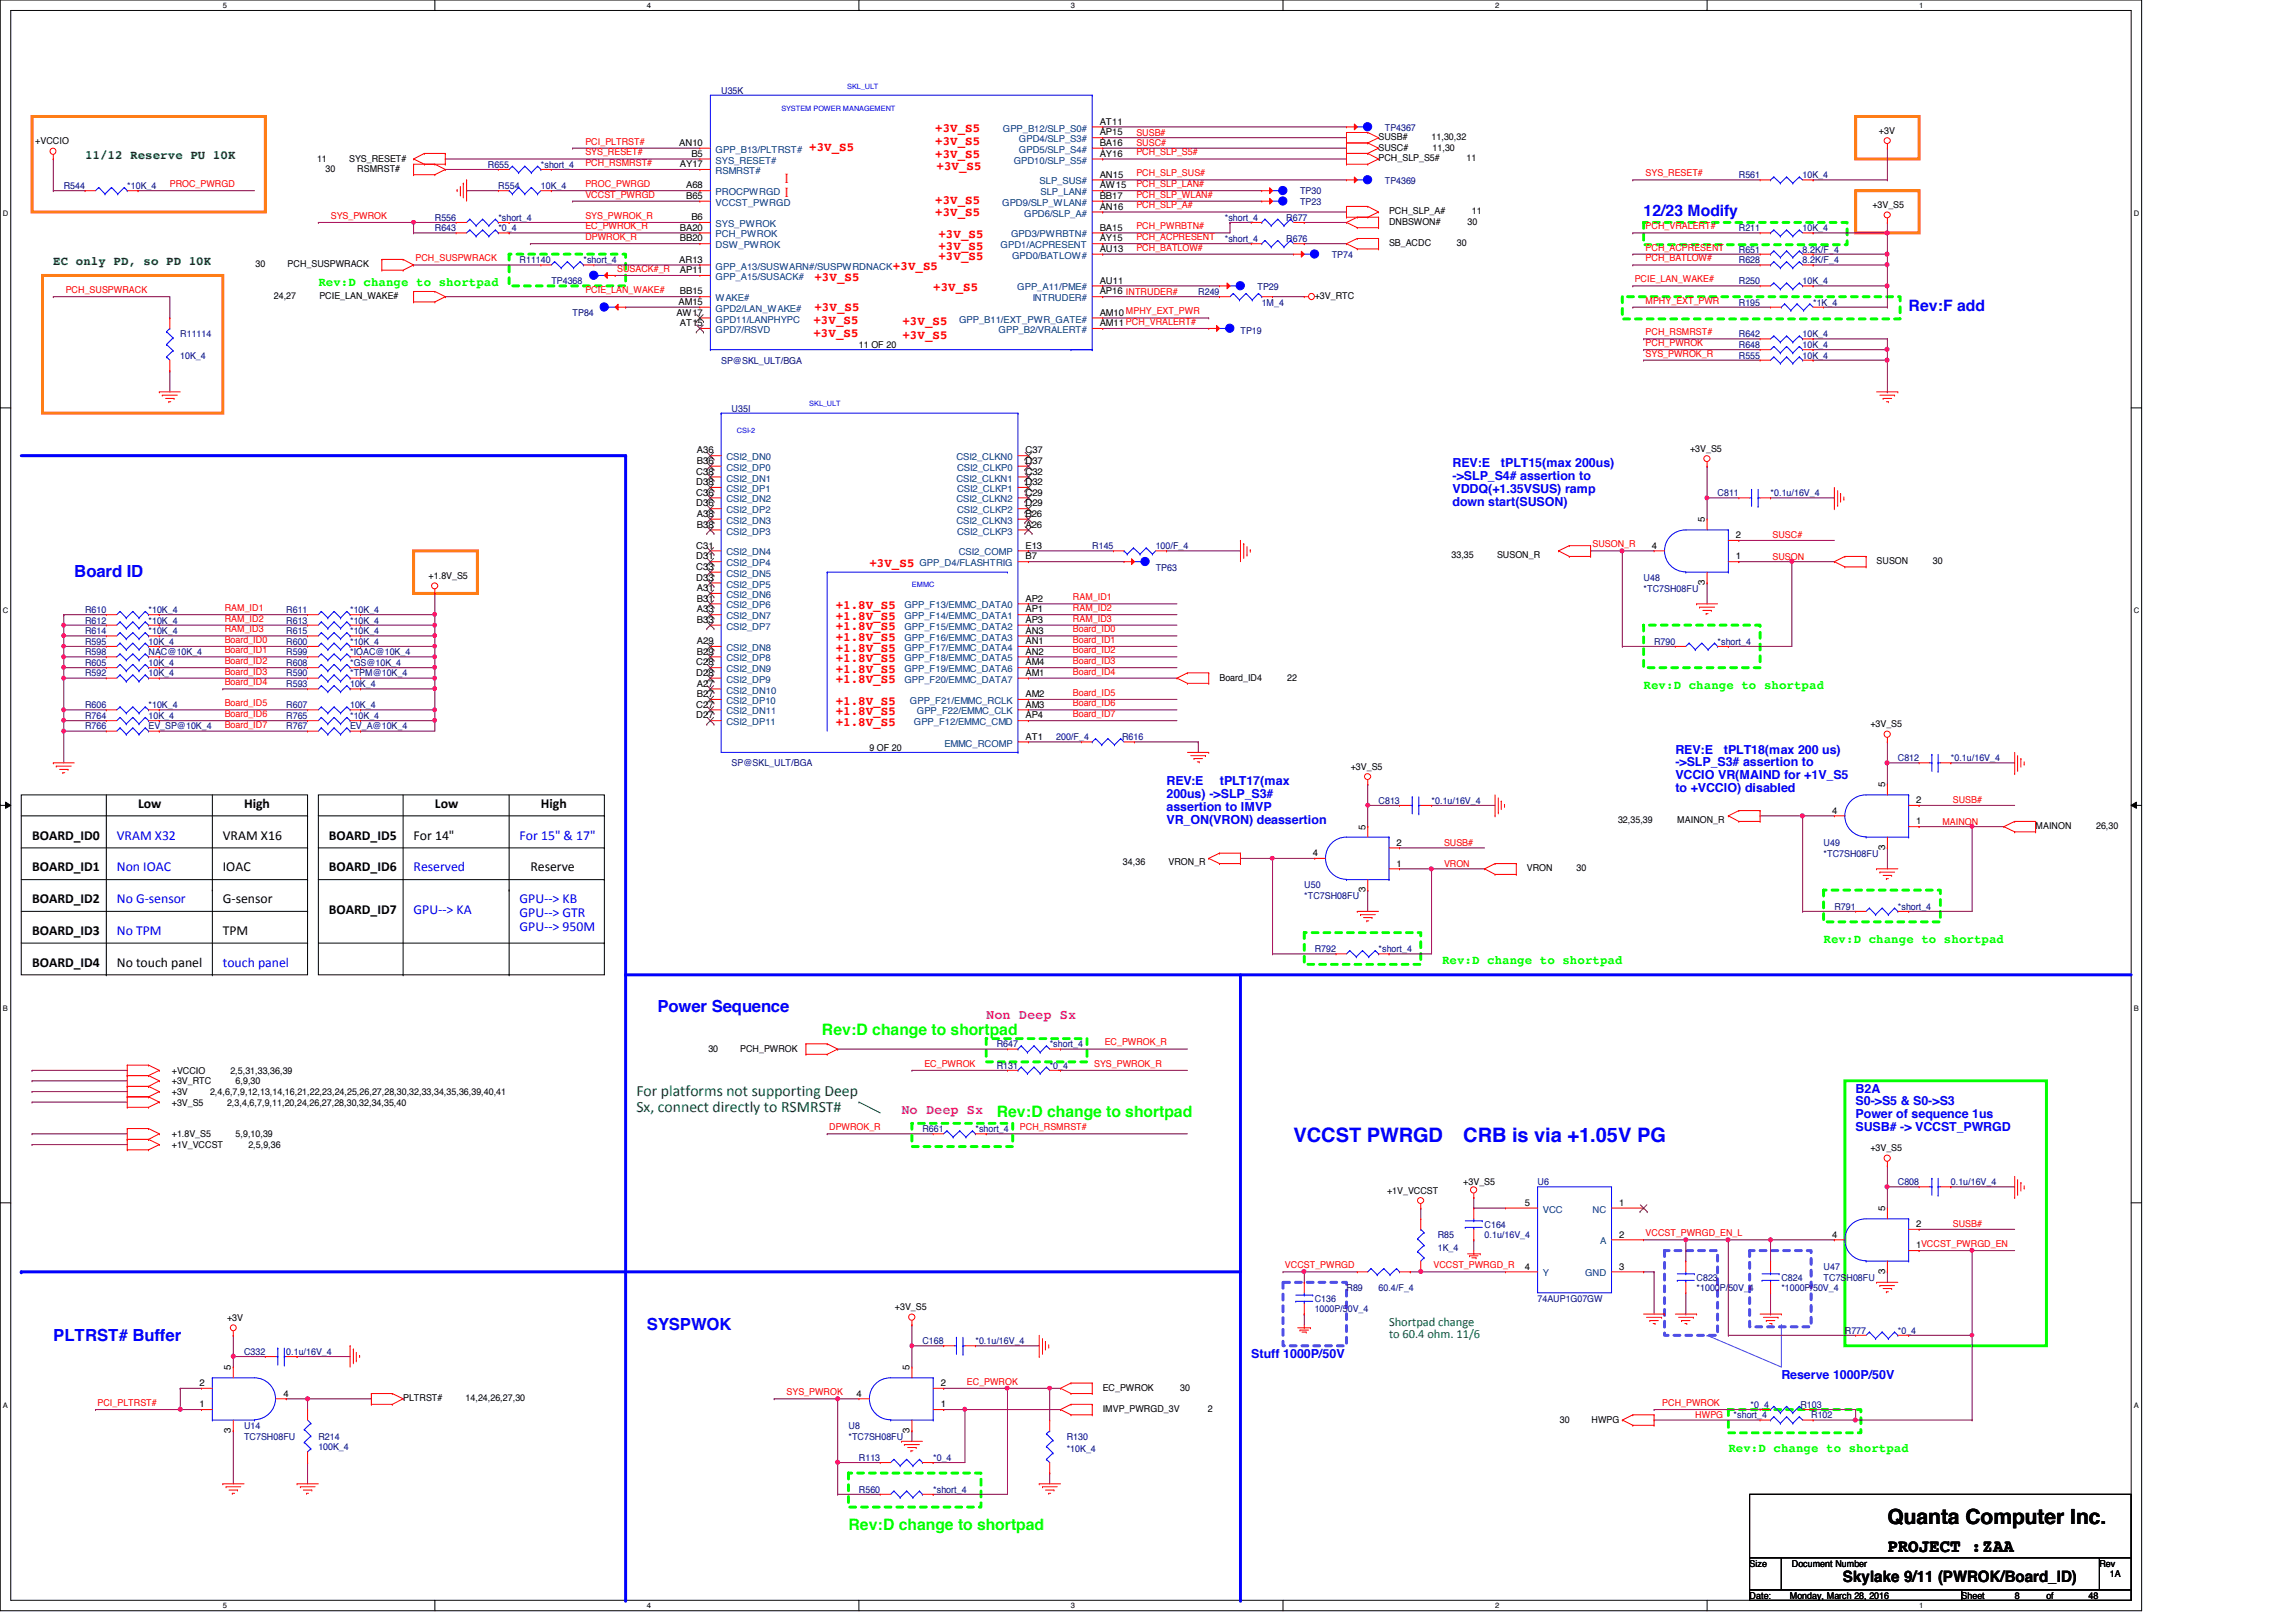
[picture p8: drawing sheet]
<svg xmlns="http://www.w3.org/2000/svg" width="297mm" height="210mm" viewBox="0 0 297 210" stroke-linecap="round" stroke-linejoin="round" font-family="sans-serif">
<defs><g id="words">
<text font-size="2.7" x="244.2" y="197.3">Quanta Computer Inc.</text>
<g font-size="2.6" fill="#00f">
<text x="167.3" y="147.8">VCCST PWRGD</text>
<text x="189.3" y="147.8">CRB is via +1.05V PG</text>
</g>
<text font-size="2.3" x="244.2" y="200.8">PROJECT :ZAA</text>
<g font-size="2.2" fill="#00f">
<text x="9.6" y="74.7">Board ID</text>
<text x="85" y="130.9">Power Sequence</text>
<text x="6.9" y="173.5">PLTRST# Buffer</text>
<text x="83.7" y="172.1">SYSPWOK</text>
</g>
<g font-size="2" fill="#00f">
<text x="212.6" y="27.9">12/23 Modify</text>
<text x="246.9" y="40.3">Rev:F add</text>
</g>
<g font-size="2" fill="#0f0">
<text x="106.3" y="134">Rev:D change to shortpad</text>
<text x="128.9" y="144.5">Rev:D change to shortpad</text>
<text x="109.8" y="198">Rev:D change to shortpad</text>
</g>
<g font-size="2" fill="#008000">
<text x="82.3" y="141.8">For platforms not supporting Deep</text>
<text x="82.3" y="143.8">Sx, connect directly to RSMRST#</text>
</g>
<text font-size="2" x="238.4" y="204.8">Skylake 9/11 (PWROK/Board_ID)</text>
<g font-size="1.8" fill="#f00">
<text x="101.5" y="23.6">I</text>
<text x="101.5" y="25.5">I</text>
</g>
<g font-size="1.8">
<text x="17.9" y="104.6">Low</text>
<text x="31.6" y="104.6">High</text>
<text x="56.3" y="104.6">Low</text>
<text x="70" y="104.6">High</text>
<text x="4.1" y="108.7">BOARD_ID0</text>
<text x="4.1" y="112.8">BOARD_ID1</text>
<text x="28.8" y="108.7">VRAM X16</text>
<text x="28.8" y="112.8">IOAC</text>
<text x="42.5" y="108.7">BOARD_ID5</text>
<text x="42.5" y="112.8">BOARD_ID6</text>
<text x="53.5" y="108.7">For 14&quot;</text>
<text x="68.6" y="112.8">Reserve</text>
<text x="4.1" y="116.9">BOARD_ID2</text>
<text x="28.8" y="116.9">G-sensor</text>
<text x="42.5" y="118.3">BOARD_ID7</text>
<text x="4.1" y="125.1">BOARD_ID4</text>
<text x="4.1" y="121">BOARD_ID3</text>
<text x="15.1" y="125.1">No touch panel</text>
<text x="28.8" y="121">TPM</text>
</g>
<g font-size="1.8" fill="#00f">
<text x="15.1" y="108.7">VRAM X32</text>
<text x="15.1" y="112.8">Non IOAC</text>
<text x="53.5" y="112.8">Reserved</text>
<text x="67.2" y="108.7">For 15&quot; &amp; 17&quot;</text>
<text x="15.1" y="116.9">No G-sensor</text>
<text x="53.5" y="118.3">GPU--&gt; KA</text>
<text x="67.2" y="116.9">GPU--&gt; KB</text>
<text x="67.2" y="118.7">GPU--&gt; GTR</text>
<text x="15.1" y="121">No TPM</text>
<text x="28.8" y="125.1">touch panel</text>
<text x="67.2" y="120.4">GPU--&gt; 950M</text>
</g>
<g font-size="1.8" fill="#f0f">
<text x="127.6" y="131.8">Non Deep Sx</text>
<text x="116.6" y="144.1">No Deep Sx</text>
</g>
<g font-size="1.6" fill="#f00">
<text x="121" y="17.1">+3V_S5</text>
<text x="104.7" y="19.6">+3V_S5</text>
<text x="121" y="18.8">+3V_S5</text>
<text x="121" y="20.4">+3V_S5</text>
<text x="121.2" y="22.1">+3V_S5</text>
<text x="121" y="26.5">+3V_S5</text>
<text x="121" y="27.9">+3V_S5</text>
<text x="115.5" y="34.9">+3V_S5</text>
<text x="121.4" y="30.8">+3V_S5</text>
<text x="121.4" y="32.3">+3V_S5</text>
<text x="121.4" y="33.7">+3V_S5</text>
<text x="105.2" y="42">+3V_S5</text>
<text x="105.4" y="36.3">+3V_S5</text>
<text x="105.4" y="40.3">+3V_S5</text>
<text x="120.7" y="37.7">+3V_S5</text>
<text x="105.2" y="43.6">+3V_S5</text>
<text x="116.8" y="42.1">+3V_S5</text>
<text x="116.8" y="43.9">+3V_S5</text>
<text x="112.5" y="73.4">+3V_S5</text>
<text x="108.1" y="78.8">+1.8V_S5</text>
<text x="108.1" y="80.2">+1.8V_S5</text>
<text x="108.1" y="81.6">+1.8V_S5</text>
<text x="108.1" y="82.9">+1.8V_S5</text>
<text x="108.1" y="84.3">+1.8V_S5</text>
<text x="108.1" y="85.7">+1.8V_S5</text>
<text x="108.1" y="87.1">+1.8V_S5</text>
<text x="108.1" y="88.4">+1.8V_S5</text>
<text x="108.1" y="91.2">+1.8V_S5</text>
<text x="108.1" y="92.5">+1.8V_S5</text>
<text x="108.1" y="93.9">+1.8V_S5</text>
</g>
<g font-size="1.6" fill="#008000">
<text x="11" y="20.5">11/12 Reserve PU 10K</text>
<text x="6.9" y="34.2">EC only PD, so PD 10K</text>
<text x="179.7" y="171.6">Shortpad change</text>
<text x="179.7" y="173.2">to 60.4 ohm. 11/6</text>
</g>
<g font-size="1.6" fill="#0f0">
<text x="41.2" y="37">Rev:D change to shortpad</text>
<text x="212.6" y="89.1">Rev:D change to shortpad</text>
<text x="186.6" y="124.8">Rev:D change to shortpad</text>
<text x="235.9" y="122">Rev:D change to shortpad</text>
<text x="223.6" y="187.9">Rev:D change to shortpad</text>
</g>
<g font-size="1.6" fill="#00f">
<text x="187.9" y="60.5">REV:E</text>
<text x="187.9" y="62.1">-&gt;SLP_S4# assertion to</text>
<text x="187.9" y="63.8">VDDQ(+1.35VSUS) ramp</text>
<text x="187.9" y="65.4">down start(SUSON)</text>
<text x="194.2" y="60.5">tPLT15(max 200us)</text>
<text x="150.9" y="101.6">REV:E</text>
<text x="157.8" y="101.6">tPLT17(max</text>
<text x="216.7" y="97.5">REV:E</text>
<text x="216.7" y="99.2">-&gt;SLP_S3# assertion to</text>
<text x="216.7" y="100.8">VCCIO VR(MAIND for +1V_S5</text>
<text x="223" y="97.5">tPLT18(max 200 us)</text>
<text x="150.9" y="103.3">200us) -&gt;SLP_S3#</text>
<text x="150.9" y="104.9">assertion to IMVP</text>
<text x="150.9" y="106.6">VR_ON(VRON) deassertion</text>
<text x="216.7" y="102.5">to +VCCIO) disabled</text>
<text x="240.1" y="141.4">B2A</text>
<text x="240.1" y="143">S0-&gt;S5 &amp; S0-&gt;S3</text>
<text x="240.1" y="144.7">Power of sequence 1us</text>
<text x="240.1" y="146.3">SUSB# -&gt; VCCST_PWRGD</text>
<text x="161.9" y="175.7">Stuff 1000P/50V</text>
<text x="230.5" y="178.4">Reserve 1000P/50V</text>
</g>
<g font-size="1.2" fill="#000080">
<text x="93.3" y="12.1">U35K</text>
<text x="179.2" y="16.9">TP4367</text>
<text x="63.1" y="21.7">R655</text>
<text x="70" y="21.7">*short_4</text>
<text x="179.2" y="23.7">TP4369</text>
<text x="225" y="23.1">R561</text>
<text x="233.2" y="23.1">10K_4</text>
<text x="8.3" y="24.4">R544</text>
<text x="16.5" y="24.4">*10K_4</text>
<text x="56.3" y="29.9">R643</text>
<text x="56.3" y="28.6">R556</text>
<text x="64.5" y="24.4">R554</text>
<text x="64.5" y="29.9">*0_4</text>
<text x="64.5" y="28.6">*short_4</text>
<text x="70" y="24.4">10K_4</text>
<text x="158.5" y="28.6">*short_4</text>
<text x="166.4" y="28.6">R677</text>
<text x="168.2" y="26.5">TP23</text>
<text x="168.2" y="25.1">TP30</text>
<text x="225" y="29.9">R211</text>
<text x="233.2" y="29.9">10K_4</text>
<text x="67.2" y="34">R11140</text>
<text x="75.5" y="34">*short_4</text>
<text x="158.5" y="31.3">*short_4</text>
<text x="166.4" y="31.3">R676</text>
<text x="172.3" y="33.4">TP74</text>
<text x="225" y="32.7">R651</text>
<text x="225" y="34">R628</text>
<text x="233.2" y="32.7">8.2K/F_4</text>
<text x="233.2" y="34">8.2K/F_4</text>
<text x="71.3" y="36.8">TP4368</text>
<text x="74.1" y="40.9">TP84</text>
<text x="155" y="38.1">R249</text>
<text x="162.7" y="37.5">TP29</text>
<text x="163.2" y="39.5">1M_4</text>
<text x="225" y="39.5">R195</text>
<text x="225" y="36.8">R250</text>
<text x="233.2" y="36.8">10K_4</text>
<text x="234.6" y="39.5">*1K_4</text>
<text x="23.3" y="43.6">R11114</text>
<text x="23.3" y="46.4">10K_4</text>
<text x="93.3" y="47.1">SP@SKL_ULT/BGA</text>
<text x="160.5" y="43.2">TP19</text>
<text x="225" y="45">R648</text>
<text x="225" y="43.6">R642</text>
<text x="225" y="46.4">R555</text>
<text x="233.2" y="45">10K_4</text>
<text x="233.2" y="43.6">10K_4</text>
<text x="233.2" y="46.4">10K_4</text>
<text x="94.7" y="53.3">U35I</text>
<text x="222.2" y="64.2">C811</text>
<text x="229.1" y="64.2">*0.1u/16V_4</text>
<text x="141.3" y="71.1">R145</text>
<text x="149.5" y="71.1">100/F_4</text>
<text x="149.5" y="73.8">TP63</text>
<text x="212.6" y="75.2">U48</text>
<text x="212.6" y="76.6">*TC7SH08FU</text>
<text x="11" y="79.3">R610</text>
<text x="11" y="80.7">R612</text>
<text x="11" y="82">R614</text>
<text x="11" y="83.4">R595</text>
<text x="19.2" y="79.3">*10K_4</text>
<text x="19.2" y="80.7">*10K_4</text>
<text x="19.2" y="82">*10K_4</text>
<text x="19.2" y="83.4">10K_4</text>
<text x="37" y="79.3">R611</text>
<text x="37" y="80.7">R613</text>
<text x="37" y="82">R615</text>
<text x="37" y="83.4">R600</text>
<text x="45.3" y="79.3">*10K_4</text>
<text x="45.3" y="80.7">*10K_4</text>
<text x="45.3" y="82">*10K_4</text>
<text x="45.3" y="83.4">*10K_4</text>
<text x="214" y="83.4">R790</text>
<text x="222.2" y="83.4">*short_4</text>
<text x="11" y="84.8">R598</text>
<text x="11" y="86.1">R605</text>
<text x="11" y="87.5">R592</text>
<text x="19.2" y="84.8">NAC@10K_4</text>
<text x="19.2" y="86.1">10K_4</text>
<text x="19.2" y="87.5">10K_4</text>
<text x="37" y="84.8">R599</text>
<text x="37" y="86.1">R608</text>
<text x="37" y="87.5">R590</text>
<text x="37" y="88.9">R593</text>
<text x="45.3" y="84.8">*IOAC@10K_4</text>
<text x="45.3" y="86.1">*GS@10K_4</text>
<text x="45.3" y="87.5">*TPM@10K_4</text>
<text x="45.3" y="88.9">10K_4</text>
<text x="11" y="93">R764</text>
<text x="11" y="94.4">R766</text>
<text x="11" y="91.7">R606</text>
<text x="19.2" y="93">10K_4</text>
<text x="19.2" y="94.4">EV_SP@10K_4</text>
<text x="19.2" y="91.7">*10K_4</text>
<text x="37" y="93">R765</text>
<text x="37" y="94.4">R767</text>
<text x="37" y="91.7">R607</text>
<text x="45.3" y="93">*10K_4</text>
<text x="45.3" y="94.4">EV_A@10K_4</text>
<text x="45.3" y="91.7">10K_4</text>
<text x="136.6" y="95.8">200/F_4</text>
<text x="145.2" y="95.8">R616</text>
<text x="94.7" y="99.2">SP@SKL_ULT/BGA</text>
<text x="245.5" y="98.5">C812</text>
<text x="252.4" y="98.5">*0.1u/16V_4</text>
<text x="178.3" y="104">C813</text>
<text x="185.2" y="104">*0.1u/16V_4</text>
<text x="235.9" y="109.5">U49</text>
<text x="235.9" y="110.9">*TC7SH08FU</text>
<text x="168.7" y="115">U50</text>
<text x="168.7" y="116.3">*TC7SH08FU</text>
<text x="237.3" y="117.7">R791</text>
<text x="245.5" y="117.7">*short_4</text>
<text x="170.1" y="123.2">R792</text>
<text x="178.3" y="123.2">*short_4</text>
<text x="128.9" y="135.6">R647</text>
<text x="135.8" y="135.6">*short_4</text>
<text x="128.9" y="138.3">R131</text>
<text x="135.8" y="138.3">*0_4</text>
<text x="119.3" y="146.5">R661</text>
<text x="126.2" y="146.5">*short_4</text>
<text x="198.9" y="153.4">U6</text>
<text x="245.5" y="153.4">C808</text>
<text x="252.4" y="153.4">0.1u/16V_4</text>
<text x="186" y="160.2">R85</text>
<text x="186" y="161.9">1K_4</text>
<text x="192.1" y="158.9">C164</text>
<text x="192.1" y="160.2">0.1u/16V_4</text>
<text x="174.2" y="167.1">R89</text>
<text x="178.3" y="167.1">60.4/F_4</text>
<text x="219.5" y="165.7">C823</text>
<text x="219.5" y="167.1">*1000P/50V_4</text>
<text x="230.5" y="165.7">C824</text>
<text x="230.5" y="167.1">*1000P/50V_4</text>
<text x="235.9" y="164.3">U47</text>
<text x="235.9" y="165.7">TC7SH08FU</text>
<text x="119.3" y="173.9">C168</text>
<text x="126.2" y="173.9">*0.1u/16V_4</text>
<text x="170.1" y="168.4">C136</text>
<text x="170.1" y="169.8">1000P/50V_4</text>
<text x="198.9" y="168.4">74AUP1G07GW</text>
<text x="238.7" y="172.6">R777</text>
<text x="245.5" y="172.6">*0_4</text>
<text x="31.6" y="175.3">C332</text>
<text x="37" y="175.3">0.1u/16V_4</text>
<text x="31.6" y="184.9">U14</text>
<text x="109.8" y="184.9">U8</text>
<text x="224.3" y="183.6">*short_4</text>
<text x="226.5" y="182.2">*0_4</text>
<text x="232.9" y="182.2">R103</text>
<text x="234.3" y="183.6">R102</text>
<text x="31.6" y="186.3">TC7SH08FU</text>
<text x="41.2" y="186.3">R214</text>
<text x="41.2" y="187.7">100K_4</text>
<text x="109.8" y="186.3">*TC7SH08FU</text>
<text x="111.1" y="189">R113</text>
<text x="120.7" y="189">*0_4</text>
<text x="138" y="186.3">R130</text>
<text x="138" y="187.9">*10K_4</text>
<text x="111.1" y="193.2">R560</text>
<text x="120.7" y="193.2">*short_4</text>
</g>
<g font-size="1.2" fill="#004080">
<text x="129.7" y="17">GPP_B12/SLP_S0#</text>
<text x="92.6" y="19.8">GPP_B13/PLTRST#</text>
<text x="92.6" y="21.2">SYS_RESET#</text>
<text x="92.6" y="22.5">RSMRST#</text>
<text x="131.1" y="21.2">GPD10/SLP_S5#</text>
<text x="131.8" y="18.4">GPD4/SLP_S3#</text>
<text x="131.8" y="19.8">GPD5/SLP_S4#</text>
<text x="134.5" y="23.9">SLP_SUS#</text>
<text x="92.6" y="25.3">PROCPWRGD</text>
<text x="92.6" y="26.6">VCCST_PWRGD</text>
<text x="92.6" y="29.4">SYS_PWROK</text>
<text x="129.7" y="26.6">GPD9/SLP_WLAN#</text>
<text x="132.5" y="28">GPD6/SLP_A#</text>
<text x="134.6" y="25.3">SLP_LAN#</text>
<text x="92.6" y="30.7">PCH_PWROK</text>
<text x="92.6" y="32.1">DSW_PWROK</text>
<text x="92.6" y="34.9">GPP_A13/SUSWARN#/SUSPWRDNACK</text>
<text x="129.5" y="32.1">GPD1/ACPRESENT</text>
<text x="130.8" y="30.7">GPD3/PWRBTN#</text>
<text x="130.9" y="33.5">GPD0/BATLOW#</text>
<text x="92.6" y="36.2">GPP_A15/SUSACK#</text>
<text x="92.6" y="39">WAKE#</text>
<text x="92.6" y="40.3">GPD2/LAN_WAKE#</text>
<text x="92.6" y="41.7">GPD11/LANPHYPC</text>
<text x="124.1" y="41.7">GPP_B11/EXT_PWR_GATE#</text>
<text x="131.6" y="37.6">GPP_A11/PME#</text>
<text x="133.6" y="39">INTRUDER#</text>
<text x="92.6" y="43.1">GPD7/RSVD</text>
<text x="129.2" y="43.1">GPP_B2/VRALERT#</text>
<text x="94" y="59.6">CSI2_DN0</text>
<text x="123.7" y="59.6">CSI2_CLKN0</text>
<text x="94" y="60.9">CSI2_DP0</text>
<text x="94" y="62.3">CSI2_DN1</text>
<text x="94" y="63.7">CSI2_DP1</text>
<text x="94" y="65">CSI2_DN2</text>
<text x="123.7" y="62.3">CSI2_CLKN1</text>
<text x="123.7" y="65">CSI2_CLKN2</text>
<text x="123.8" y="60.9">CSI2_CLKP0</text>
<text x="123.8" y="63.7">CSI2_CLKP1</text>
<text x="94" y="66.4">CSI2_DP2</text>
<text x="94" y="67.8">CSI2_DN3</text>
<text x="94" y="69.2">CSI2_DP3</text>
<text x="94" y="71.9">CSI2_DN4</text>
<text x="123.7" y="67.8">CSI2_CLKN3</text>
<text x="123.8" y="66.4">CSI2_CLKP2</text>
<text x="123.8" y="69.2">CSI2_CLKP3</text>
<text x="124" y="71.9">CSI2_COMP</text>
<text x="94" y="73.3">CSI2_DP4</text>
<text x="94" y="74.6">CSI2_DN5</text>
<text x="94" y="76">CSI2_DP5</text>
<text x="94" y="77.4">CSI2_DN6</text>
<text x="119" y="73.3">GPP_D4/FLASHTRIG</text>
<text x="94" y="78.7">CSI2_DP6</text>
<text x="94" y="80.1">CSI2_DN7</text>
<text x="94" y="81.5">CSI2_DP7</text>
<text x="117" y="78.7">GPP_F13/EMMC_DATA0</text>
<text x="117" y="80.1">GPP_F14/EMMC_DATA1</text>
<text x="117" y="81.5">GPP_F15/EMMC_DATA2</text>
<text x="117" y="82.9">GPP_F16/EMMC_DATA3</text>
<text x="94" y="84.2">CSI2_DN8</text>
<text x="94" y="85.6">CSI2_DP8</text>
<text x="94" y="87">CSI2_DN9</text>
<text x="94" y="88.3">CSI2_DP9</text>
<text x="94" y="89.7">CSI2_DN10</text>
<text x="117" y="84.2">GPP_F17/EMMC_DATA4</text>
<text x="117" y="85.6">GPP_F18/EMMC_DATA5</text>
<text x="117" y="87">GPP_F19/EMMC_DATA6</text>
<text x="117" y="88.3">GPP_F20/EMMC_DATA7</text>
<text x="94" y="91.1">CSI2_DP10</text>
<text x="94" y="92.5">CSI2_DN11</text>
<text x="94" y="93.9">CSI2_DP11</text>
<text x="117.7" y="91.1">GPP_F21/EMMC_RCLK</text>
<text x="118.2" y="93.9">GPP_F12/EMMC_CMD</text>
<text x="118.6" y="92.5">GPP_F22/EMMC_CLK</text>
<text x="122.2" y="96.6">EMMC_RCOMP</text>
<text x="199.6" y="156.9">VCC</text>
<text x="206" y="156.9">NC</text>
<text x="207" y="161">A</text>
<text x="199.6" y="165.2">Y</text>
<text x="205.1" y="165.2">GND</text>
</g>
<g font-size="1.2">
<text x="142.3" y="16.1">AT11</text>
<text x="142.3" y="17.5">AP15</text>
<text x="243.1" y="17.3">+3V</text>
<text x="4.6" y="18.7">+VCCIO</text>
<text x="41" y="21">11</text>
<text x="42.1" y="22.3">30</text>
<text x="45.2" y="21">SYS_RESET#</text>
<text x="46.2" y="22.3">RSMRST#</text>
<text x="87.9" y="18.9">AN10</text>
<text x="88" y="21.6">AY17</text>
<text x="89.4" y="20.3">B5</text>
<text x="142.3" y="18.9">BA16</text>
<text x="142.3" y="20.3">AY16</text>
<text x="142.3" y="23">AN15</text>
<text x="178.3" y="19.5">SUSC#</text>
<text x="178.3" y="18.1">SUSB#</text>
<text x="178.3" y="20.9">PCH_SLP_S5#</text>
<text x="185.2" y="18.1">11,30,32</text>
<text x="185.3" y="19.5">11,30</text>
<text x="189.7" y="20.9">11</text>
<text x="88" y="29.8">BA20</text>
<text x="88.8" y="24.4">A68</text>
<text x="88.8" y="25.7">B65</text>
<text x="89.4" y="28.5">B6</text>
<text x="142.3" y="24.4">AW15</text>
<text x="142.3" y="25.7">BB17</text>
<text x="142.3" y="27.1">AN16</text>
<text x="142.3" y="29.8">BA15</text>
<text x="179.7" y="29.1">DNBSWON#</text>
<text x="179.7" y="27.7">PCH_SLP_A#</text>
<text x="189.9" y="29.1">30</text>
<text x="190.4" y="27.7">11</text>
<text x="242.2" y="26.9">+3V_S5</text>
<text x="33.1" y="34.6">30</text>
<text x="37.2" y="34.6">PCH_SUSPWRACK</text>
<text x="87.9" y="34">AR13</text>
<text x="88" y="31.2">BB20</text>
<text x="88" y="35.3">AP11</text>
<text x="142.3" y="31.2">AY15</text>
<text x="142.3" y="32.6">AU13</text>
<text x="179.7" y="31.8">SB_ACDC</text>
<text x="188.5" y="31.8">30</text>
<text x="35.4" y="38.7">24,27</text>
<text x="41.3" y="38.7">PCIE_LAN_WAKE#</text>
<text x="87.5" y="40.9">AW17</text>
<text x="87.8" y="39.5">AM15</text>
<text x="88" y="38.1">BB15</text>
<text x="142.3" y="36.7">AU11</text>
<text x="142.3" y="38.1">AP16 INTRUDER#</text>
<text x="142.3" y="40.9">AM10 MPHY_EXT_PWR</text>
<text x="170.1" y="38.7">+3V_RTC</text>
<text x="88" y="42.2">AT15</text>
<text x="111.1" y="45">11 OF 20</text>
<text x="142.3" y="42.2">AM11 PCH_VRALERT#</text>
<text x="90.2" y="58.7">A36</text>
<text x="132.7" y="58.7">C37</text>
<text x="218.6" y="58.5">+3V_S5</text>
<text x="90.1" y="61.4">C38</text>
<text x="90.1" y="62.8">D38</text>
<text x="90.1" y="64.1">C36</text>
<text x="90.1" y="65.5">D36</text>
<text x="90.2" y="60">B36</text>
<text x="132.7" y="60">D37</text>
<text x="132.7" y="61.4">C32</text>
<text x="132.7" y="62.8">D32</text>
<text x="132.7" y="64.1">C29</text>
<text x="132.7" y="65.5">D29</text>
<text x="90.1" y="71">C31</text>
<text x="90.2" y="66.9">A38</text>
<text x="90.2" y="68.3">B38</text>
<text x="132.7" y="66.9">B26</text>
<text x="132.7" y="68.3">A26</text>
<text x="132.7" y="71">E13</text>
<text x="213.7" y="71">4</text>
<text x="220.6" y="67.6" transform="rotate(-90 220.6 67.6)">5</text>
<text x="224.6" y="69.6">2</text>
<text x="55.5" y="74.9">+1.8V_S5</text>
<text x="90.1" y="72.4">D31</text>
<text x="90.1" y="73.7">C33</text>
<text x="90.1" y="75.1">D33</text>
<text x="90.2" y="76.5">A31</text>
<text x="90.2" y="77.9">B31</text>
<text x="132.7" y="72.4">B7</text>
<text x="132.7" y="77.9">AP2</text>
<text x="187.8" y="72.2">33,35</text>
<text x="193.7" y="72.2">SUSON_R</text>
<text x="220.6" y="75.7" transform="rotate(-90 220.6 75.7)">3</text>
<text x="224.6" y="72.4">1</text>
<text x="242.8" y="73">SUSON</text>
<text x="250.1" y="73">30</text>
<text x="90.2" y="79.2">A33</text>
<text x="90.2" y="80.6">B33</text>
<text x="90.2" y="83.4">A29</text>
<text x="132.7" y="79.2">AP1</text>
<text x="132.7" y="80.6">AP3</text>
<text x="132.7" y="82">AN3</text>
<text x="132.7" y="83.4">AN1</text>
<text x="90.1" y="86.1">C28</text>
<text x="90.1" y="87.5">D28</text>
<text x="90.2" y="84.7">B29</text>
<text x="90.2" y="88.9">A27</text>
<text x="132.7" y="84.7">AN2</text>
<text x="132.7" y="86.1">AM4</text>
<text x="132.7" y="87.5">AM1</text>
<text x="157.8" y="88.1">Board_ID4</text>
<text x="166.5" y="88.1">22</text>
<text x="90.1" y="91.6">C27</text>
<text x="90.1" y="93">D27</text>
<text x="90.2" y="90.2">B27</text>
<text x="132.7" y="90.2">AM2</text>
<text x="132.7" y="91.6">AM3</text>
<text x="132.7" y="93">AP4</text>
<text x="132.7" y="95.7">AT1</text>
<text x="242" y="94.1">+3V_S5</text>
<text x="112.5" y="97.2">9 OF 20</text>
<text x="174.7" y="99.6">+3V_S5</text>
<text x="243.9" y="101.9" transform="rotate(-90 243.9 101.9)">5</text>
<text x="176.7" y="107.4" transform="rotate(-90 176.7 107.4)">5</text>
<text x="209.3" y="106.5">32,35,39</text>
<text x="217" y="106.5">MAINON_R</text>
<text x="237" y="105.3">4</text>
<text x="247.9" y="103.9">2</text>
<text x="247.9" y="106.7">1</text>
<text x="263.4" y="107.3">MAINON</text>
<text x="271.2" y="107.3">26,30</text>
<text x="145.3" y="112">34,36</text>
<text x="151.2" y="112">VRON_R</text>
<text x="169.8" y="110.8">4</text>
<text x="180.7" y="109.4">2</text>
<text x="180.7" y="112.1">1</text>
<text x="197.5" y="112.8">VRON</text>
<text x="204" y="112.8">30</text>
<text x="243.9" y="110" transform="rotate(-90 243.9 110)">3</text>
<text x="176.7" y="115.5" transform="rotate(-90 176.7 115.5)">3</text>
<text x="91.6" y="136.1">30</text>
<text x="95.8" y="136.1">PCH_PWROK</text>
<text x="22.2" y="139">+VCCIO</text>
<text x="22.2" y="140.3">+3V_RTC</text>
<text x="22.2" y="141.7">+3V</text>
<text x="22.2" y="143.1">+3V_S5</text>
<text x="27.2" y="141.7">2,4,6,7,9,12,13,14,16,21,22,23,24,25,26,27,28,30,32,33,34,35,36,39,40,41</text>
<text x="29.4" y="143.1">2,3,4,6,7,9,11,20,24,26,27,28,30,32,34,35,40</text>
<text x="29.8" y="139">2,5,31,33,36,39</text>
<text x="30.5" y="140.3">6,9,30</text>
<text x="22.2" y="147.2">+1.8V_S5</text>
<text x="22.2" y="148.6">+1V_VCCST</text>
<text x="30.5" y="147.2">5,9,10,39</text>
<text x="32.1" y="148.6">2,5,9,36</text>
<text x="242" y="149">+3V_S5</text>
<text x="179.4" y="154.5">+1V_VCCST</text>
<text x="189.3" y="153.4">+3V_S5</text>
<text x="197.3" y="156">5</text>
<text x="209.5" y="156">1</text>
<text x="209.5" y="160.1">2</text>
<text x="237" y="160.1">4</text>
<text x="243.9" y="156.8" transform="rotate(-90 243.9 156.8)">5</text>
<text x="247.9" y="158.8">2</text>
<text x="247.9" y="161.5">1VCCST_PWRGD_EN</text>
<text x="197.3" y="164.3">4</text>
<text x="209.5" y="164.3">3</text>
<text x="243.9" y="164.8" transform="rotate(-90 243.9 164.8)">3</text>
<text x="29.4" y="170.9">+3V</text>
<text x="115.8" y="169.5">+3V_S5</text>
<text x="25.8" y="179.4">2</text>
<text x="29.9" y="177.3" transform="rotate(-90 29.9 177.3)">5</text>
<text x="117.7" y="177.3" transform="rotate(-90 117.7 177.3)">5</text>
<text x="121.7" y="179.4">2</text>
<text x="25.8" y="182.1">1</text>
<text x="29.9" y="185.4" transform="rotate(-90 29.9 185.4)">3</text>
<text x="36.7" y="180.7">4</text>
<text x="52.2" y="181.4">PLTRST#</text>
<text x="60.2" y="181.4">14,24,26,27,30</text>
<text x="110.8" y="180.7">4</text>
<text x="117.7" y="185.4" transform="rotate(-90 117.7 185.4)">3</text>
<text x="121.7" y="182.1">1</text>
<text x="142.7" y="180">EC_PWROK</text>
<text x="142.7" y="182.7">IMVP_PWRGD_3V</text>
<text x="152.7" y="180">30</text>
<text x="156.2" y="182.7">2</text>
<text x="201.8" y="184.1">30</text>
<text x="205.9" y="184.1">HWPG</text>
<text x="226.4" y="202.7">Size</text>
<text x="231.8" y="202.7">Document Number</text>
<text x="271.6" y="202.7">Rev</text>
<text x="226.4" y="206.9">Date:</text>
<text x="231.6" y="206.9">Monday, March 28, 2016</text>
<text x="253.8" y="206.9">Sheet</text>
<text x="260.6" y="206.9">8</text>
<text x="264.7" y="206.9">of</text>
<text x="270.2" y="206.9">48</text>
<text x="273" y="204.1">1A</text>
</g>
<g font-size="1.2" fill="#f00">
<text x="147" y="17.6">SUSB#</text>
<text x="75.7" y="18.7">PCI_PLTRST#</text>
<text x="75.7" y="21.5">PCH_RSMRST#</text>
<text x="75.7" y="20.1">SYS_RESET#</text>
<text x="147" y="18.9">SUSC#</text>
<text x="147" y="22.8">PCH_SLP_SUS#</text>
<text x="147" y="20.1">PCH_SLP_S5#</text>
<text x="212.9" y="22.8">SYS_RESET#</text>
<text x="22" y="24.2">PROC_PWRGD</text>
<text x="42.8" y="28.3">SYS_PWROK</text>
<text x="75.7" y="25.6">VCCST_PWRGD</text>
<text x="75.7" y="28.3">SYS_PWROK_R</text>
<text x="75.7" y="24.2">PROC_PWRGD</text>
<text x="75.7" y="29.7">EC_PWROK_R</text>
<text x="147" y="24.2">PCH_SLP_LAN#</text>
<text x="147" y="29.7">PCH_PWRBTN#</text>
<text x="147" y="25.6">PCH_SLP_WLAN#</text>
<text x="147" y="27">PCH_SLP_A#</text>
<text x="212.9" y="29.7">PCH_VRALERT#</text>
<text x="53.8" y="33.8">PCH_SUSPWRACK</text>
<text x="75.7" y="31.1">DPWROK_R</text>
<text x="79.8" y="35.2">SUSACK#_R</text>
<text x="147" y="32.4">PCH_BATLOW#</text>
<text x="147" y="31.1">PCH_ACPRESENT</text>
<text x="212.9" y="32.4">PCH_ACPRESENT</text>
<text x="212.9" y="33.8">PCH_BATLOW#</text>
<text x="8.5" y="37.9">PCH_SUSPWRACK</text>
<text x="75.7" y="37.9">PCIE_LAN_WAKE#</text>
<text x="211.5" y="36.5">PCIE_LAN_WAKE#</text>
<text x="212.9" y="39.3">MPHY_EXT_PWR</text>
<text x="212.9" y="44.8">PCH_PWROK</text>
<text x="212.9" y="43.4">PCH_RSMRST#</text>
<text x="212.9" y="46.1">SYS_PWROK_R</text>
<text x="206" y="70.8">SUSON_R</text>
<text x="229.3" y="69.7">SUSC#</text>
<text x="138.8" y="77.7">RAM_ID1</text>
<text x="229.3" y="72.4">SUSON</text>
<text x="29.1" y="79.1">RAM_ID1</text>
<text x="29.1" y="80.4">RAM_ID2</text>
<text x="29.1" y="81.8">RAM_ID3</text>
<text x="29.1" y="83.2">Board_ID0</text>
<text x="138.8" y="79.1">RAM_ID2</text>
<text x="138.8" y="80.4">RAM_ID3</text>
<text x="138.8" y="81.8">Board_ID0</text>
<text x="138.8" y="83.2">Board_ID1</text>
<text x="29.1" y="84.5">Board_ID1</text>
<text x="29.1" y="85.9">Board_ID2</text>
<text x="29.1" y="87.3">Board_ID3</text>
<text x="29.1" y="88.7">Board_ID4</text>
<text x="138.8" y="84.5">Board_ID2</text>
<text x="138.8" y="85.9">Board_ID3</text>
<text x="138.8" y="87.3">Board_ID4</text>
<text x="29.1" y="92.8">Board_ID6</text>
<text x="29.1" y="94.1">Board_ID7</text>
<text x="29.1" y="91.4">Board_ID5</text>
<text x="138.8" y="92.8">Board_ID7</text>
<text x="138.8" y="91.4">Board_ID6</text>
<text x="138.8" y="90">Board_ID5</text>
<text x="251.3" y="106.7">MAINON</text>
<text x="252.6" y="104">SUSB#</text>
<text x="186.8" y="109.5">SUSB#</text>
<text x="186.8" y="112.2">VRON</text>
<text x="142.9" y="135.3">EC_PWROK_R</text>
<text x="119.6" y="138">EC_PWROK</text>
<text x="141.6" y="138">SYS_PWROK_R</text>
<text x="107.3" y="146.3">DPWROK_R</text>
<text x="131.9" y="146.3">PCH_RSMRST#</text>
<text x="212.9" y="160">VCCST_PWRGD_EN_L</text>
<text x="252.6" y="158.8">SUSB#</text>
<text x="166.2" y="164.1">VCCST_PWRGD</text>
<text x="185.5" y="164.1">VCCST_PWRGD_R</text>
<text x="125.1" y="179.2">EC_PWROK</text>
<text x="12.6" y="181.9">PCI_PLTRST#</text>
<text x="101.8" y="180.6">SYS_PWROK</text>
<text x="215.1" y="181.9">PCH_PWROK</text>
<text x="219.3" y="183.5">HWPG</text>
</g>
<g font-size="1">
<text x="28.8" y="1">5</text>
<text x="83.7" y="1">4</text>
<text x="138.6" y="1">3</text>
<text x="193.4" y="1">2</text>
<text x="248.3" y="1">1</text>
<text x=".4" y="27.9">D</text>
<text x="276.1" y="27.9">D</text>
<text x=".4" y="79.4">C</text>
<text x="276.1" y="79.4">C</text>
<text x=".4" y="130.8">B</text>
<text x="276.1" y="130.8">B</text>
<text x=".4" y="182.2">A</text>
<text x="276.1" y="182.2">A</text>
<text x="28.8" y="208.1">5</text>
<text x="83.7" y="208.1">4</text>
<text x="138.6" y="208.1">3</text>
<text x="193.4" y="208.1">2</text>
<text x="248.3" y="208.1">1</text>
</g>
<g font-size=".9" fill="#00f">
<text x="109.6" y="11.5">SKL_ULT</text>
<text x="101.1" y="14.4">SYSTEM POWER MANAGEMENT</text>
<text x="104.7" y="52.5">SKL_ULT</text>
<text x="95.3" y="56.1">CSI-2</text>
<text x="118" y="76">EMMC</text>
</g>
</g></defs>
<path d="M0 0h277.1v208.4h-277.1zM1.4 1.4h274.3v205.7h-274.3z" fill="none" stroke="#000" stroke-width=".13"/>
<g fill="#fff">
<path d="M28.8 .1h.6v1.1h-.6z"/>
<path d="M28.8 207.2h.6v1.1h-.6z"/>
</g>
<path d="M56.3 0v1.4M56.3 207.1v1.3" fill="none" stroke="#000" stroke-width=".13"/>
<g fill="#fff">
<path d="M83.7 .1h.5v1.1h-.5z"/>
<path d="M83.7 207.2h.5v1.1h-.5z"/>
</g>
<path d="M111.1 0v1.4M111.1 207.1v1.3" fill="none" stroke="#000" stroke-width=".13"/>
<g fill="#fff">
<path d="M138.6 .1h.5v1.1h-.5z"/>
<path d="M138.6 207.2h.5v1.1h-.5z"/>
</g>
<path d="M166 0v1.4M166 207.1v1.3" fill="none" stroke="#000" stroke-width=".13"/>
<g fill="#fff">
<path d="M193.4 .1h.6v1.1h-.6z"/>
<path d="M193.4 207.2h.6v1.1h-.6z"/>
</g>
<path d="M220.8 0v1.4M220.8 207.1v1.3" fill="none" stroke="#000" stroke-width=".13"/>
<g fill="#fff">
<path d="M248.3 .1h.5v1.1h-.5z"/>
<path d="M248.3 207.2h.5v1.1h-.5z"/>
<path d="M.4 27.1h.7v1.1h-.7z"/>
<path d="M276.1 27.1h.7v1.1h-.7z"/>
<path d="M.4 78.5h.7v1.1h-.7z"/>
<path d="M276.1 78.5h.7v1.1h-.7z"/>
</g>
<path d="M0 52.8h1.4M275.7 52.8h1.4" fill="none" stroke="#000" stroke-width=".13"/>
<g fill="#fff">
<path d="M.4 129.9h.6v1.1h-.6z"/>
<path d="M276.1 129.9h.6v1.1h-.6z"/>
</g>
<path d="M0 104.2h1.4M.7 103.8l.7 .4-.7 .4zM275.7 104.2l.7-.4v.8zM275.7 104.2h1.4" fill="none" stroke="#000" stroke-width=".13"/>
<path d="M.7 103.8l.7 .4-.7 .4zM275.7 104.2l.7-.4v.8z" fill="#000"/>
<g fill="#fff">
<path d="M.4 181.4h.6v1.1h-.6z"/>
<path d="M276.1 181.4h.6v1.1h-.6z"/>
</g>
<path d="M0 155.7h1.4M275.7 155.7h1.4" fill="none" stroke="#000" stroke-width=".13"/>
<path d="M2.7 164.6h157.8" fill="none" stroke="#00f" stroke-width=".38"/>
<circle cx="2.7" cy="164.6" r=".19" fill="#00f"/>
<path d="M80.9 59v148.1" fill="none" stroke="#00f" stroke-width=".38"/>
<circle cx="80.9" cy="207.1" r=".19" fill="#00f"/>
<path d="M80.9 126.2h194.8" fill="none" stroke="#00f" stroke-width=".38"/>
<circle cx="80.9" cy="126.2" r=".19" fill="#00f"/>
<path d="M4.1 15.1h30.2v12.3h-30.2z" fill="none" stroke="#ff8000" stroke-width=".38"/>
<path d="M111.1 142.6h.1M111.1 142.6l2.8 1.4" fill="none" stroke="#008000" stroke-width=".13"/>
<path d="M2.7 59h78.2" fill="none" stroke="#00f" stroke-width=".38"/>
<circle cx="80.9" cy="59" r=".19" fill="#00f"/>
<path d="M160.5 126.2v80.9" fill="none" stroke="#00f" stroke-width=".38"/>
<circle cx="160.5" cy="207.1" r=".19" fill="#00f"/>
<path d="M238.7 139.9h26v34.3h-26z" fill="none" stroke="#0f0" stroke-width=".38"/>
<path d="M240.1 15.1h8.2v5.5h-8.2zM5.5 35.6h23.3v17.9h-23.3zM240.1 24.7h8.2v5.4h-8.2zM53.5 71.3h8.3v5.5h-8.3z" fill="none" stroke="#ff8000" stroke-width=".38"/>
<path d="M65.9 32.9h15v4.1h-15zM209.9 38.4h35.9v2.9h-35.9zM212.6 28.8h26.4v2.9h-26.4zM212.6 80.9h15.1v5.5h-15.1zM235.9 115.2h15.1v4.1h-15.1zM127.6 134.4h13v3h-13zM168.7 120.7h15.1v4.1h-15.1zM118 145.4h13v3h-13zM109.8 190.6h17.1v4.4h-17.1zM223.6 182.4h17.1v3h-17.1z" fill="none" stroke="#0f0" stroke-width=".38" stroke-dasharray=".8 .8"/>
<path d="M166 165.9h8.2v8.3h-8.2zM215.3 161.8h6.9v11h-6.9zM226.4 161.8h7.9v9.9h-7.9z" fill="none" stroke="#8000ff" stroke-width=".38" stroke-dasharray=".8 .8"/>
<path d="M220.8 172.8h.1M230.5 171.4h.1M230.5 171.4v5.5l-9.7-4.1" fill="none" stroke="#8000ff" stroke-width=".13"/>
<g fill="none" stroke="#000" stroke-width=".13">
<path d="M2.7 102.9h37.1v23.3h-37.1zM2.7 105.6h37.1M2.7 109.7h37.1M2.7 113.8h37.1M2.7 117.9h37.1M13.8 102.9v23.3M27.5 115.2h.1M27.5 102.9v23.3M39.8 105.6h.1M39.8 109.7h.1M39.8 113.8h.1M39.8 117.9h.1"/>
<path d="M41.2 102.9h37v23.3h-37zM41.2 105.6h37M41.2 109.7h37M41.2 113.8h37M52.2 102.9v23.3M65.9 115.2h.1M65.9 102.9v23.3M78.2 105.6h.1M78.2 109.7h.1M78.2 113.8h.1M2.7 122h37.1M13.8 126.2h.1"/>
<path d="M27.5 126.2h.1M39.8 122h.1M41.2 122h37M52.2 126.2h.1M65.9 126.2h.1M78.2 122h.1"/>
</g>
<g fill="none" stroke="#800040" stroke-width=".13">
<path d="M74.1 19.2h.1M74.1 19.2h16.4M65.9 28.8h.1M65.9 28.8h24.6M74.1 26h.1M74.1 26h16.4M23.3 179.7h.1M23.3 179.7v2.7M23.3 179.7h2.8M30.2 175.6h.1M30.2 175.6v1.3M38.4 175.6h.1"/>
<path d="M38.4 175.6h6.9M23.3 182.4h.1M23.3 182.4h2.8M39.8 181h.1M39.8 181h8.2"/>
</g>
<circle cx="30.2" cy="175.5" r=".26" fill="#f0f"/>
<circle cx="30.2" cy="175.5" r=".26" fill="none" stroke="#f0f" stroke-width=".13"/>
<path d="M30.2 175.6h.1M30.2 172.8h.1M30.2 172.8v2.8M30.2 175.6h4.1M30.2 185.2h.1M30.2 185.2v6.8M39.8 181h.1M39.8 181v1.4" fill="none" stroke="#800040" stroke-width=".13"/>
<circle cx="39.8" cy="181" r=".26" fill="#f0f"/>
<circle cx="39.8" cy="181" r=".26" fill="none" stroke="#f0f" stroke-width=".13"/>
<path d="M12.4 182.4h.1M12.4 182.4h10.9M39.8 189.3h.1M39.8 189.3v2.7" fill="none" stroke="#800040" stroke-width=".13"/>
<circle cx="23.3" cy="182.4" r=".26" fill="#f0f"/>
<circle cx="23.3" cy="182.4" r=".26" fill="none" stroke="#f0f" stroke-width=".13"/>
<g fill="none" stroke="#800040" stroke-width=".13">
<path d="M142.7 19.2h.1M142.7 17.8h.1M142.7 19.2h31.5M142.7 17.8h31.5M41.2 28.8h.1M41.2 28.8h12.3M53.5 30.1h.1M53.5 30.1h5.5M57.6 21.9h.1M57.6 20.6h.1M57.6 21.9h6.9M57.6 20.6h32.9"/>
<path d="M60.4 24.7h.1M60.4 24.7h4.1M65.9 30.1h.1M65.9 30.1h24.6M68.6 31.5h.1M68.6 31.5h21.9M71.3 21.9h.1M71.3 24.7h.1M71.3 21.9h19.2M71.3 24.7h19.2M79.6 35.6h.1M79.6 35.6h10.9"/>
<path d="M142.7 38.4h.1M142.7 24.7h.1M142.7 23.3h.1M142.7 30.1h.1M142.7 32.9h.1M142.7 26h.1M142.7 27.4h.1M142.7 20.6h.1M142.7 31.5h.1M142.7 24.7h20.5M142.7 38.4h15.1M142.7 23.3h31.5"/>
<path d="M142.7 32.9h24.6M142.7 20.6h31.5M142.7 26h20.5M142.7 27.4h31.5M142.7 31.5h19.2M159.1 28.8h.1M159.1 28.8v1.3h-16.4M159.1 28.8h2.8M164.6 38.4h.1M164.6 38.4h4.1M168.7 28.8h.1M168.7 31.5h.1"/>
<path d="M168.7 28.8h5.5M168.7 31.5h5.5M142.7 42.5h.1M142.7 41.1h13.7M142.7 42.5h13.7M156.4 41.1h.1M133.1 72.7h.1M133.1 71.3h.1M133.1 78.1h.1M133.1 79.5h.1M133.1 72.7h12.3M133.1 71.3h11"/>
<path d="M133.1 78.1h19.2M133.1 79.5h19.2M150.9 71.3h.1M150.9 71.3h9.6M133.1 96h.1M133.1 93.3h.1M133.1 80.9h.1M133.1 82.3h.1M133.1 83.7h.1M133.1 85h.1M133.1 86.4h.1M133.1 87.8h.1"/>
<path d="M133.1 96h6.8M133.1 93.3h19.2M133.1 80.9h19.2M133.1 82.3h19.2M133.1 83.7h19.2M133.1 85h19.2M133.1 86.4h19.2M133.1 87.8h19.2M146.8 96h.1M146.8 96h8.2M155 96h.1M155 96v1.4"/>
<path d="M37 181h.1M37 181h2.8"/>
</g>
<circle cx="53.5" cy="28.8" r=".25" fill="#f0f"/>
<circle cx="53.5" cy="28.8" r=".25" fill="none" stroke="#f0f" stroke-width=".13"/>
<path d="M135.8 179.7h.1M135.8 179.7v4.1" fill="none" stroke="#800040" stroke-width=".13"/>
<circle cx="135.8" cy="179.6" r=".25" fill="#f0f"/>
<circle cx="135.8" cy="179.6" r=".25" fill="none" stroke="#f0f" stroke-width=".13"/>
<path d="M122.1 179.7h.1M122.1 179.7h8.2M135.8 179.7h.1M135.8 179.7h1.4M108.4 189.3h.1M108.4 181h.1M108.4 189.3h5.5M108.4 181v8.3M135.8 190.6h.1M135.8 190.6v1.4" fill="none" stroke="#800040" stroke-width=".13"/>
<circle cx="108.4" cy="189.2" r=".26" fill="#f0f"/>
<circle cx="108.4" cy="189.2" r=".26" fill="none" stroke="#f0f" stroke-width=".13"/>
<circle cx="108.4" cy="181" r=".26" fill="#f0f"/>
<circle cx="108.4" cy="181" r=".26" fill="none" stroke="#f0f" stroke-width=".13"/>
<path d="M118 174.2h.1M118 174.2h4.1M126.2 174.2h.1M126.2 174.2h8.2M100.2 181h.1M100.2 181h10.9M108.4 181h.1M124.8 182.4h.1M124.8 182.4h12.4" fill="none" stroke="#800040" stroke-width=".13"/>
<path d="M117.8 174l.1-.1 .3 .1-.1 .3-.2 .1-.1-.1z" fill-rule="evenodd" fill="#f0f"/>
<path d="M117.8 174l.1-.1 .3 .1-.1 .3-.2 .1-.1-.1z" fill="none" stroke="#f0f" stroke-width=".13"/>
<path d="M118 171.4h.1M118 174.2h.1M118 171.4v5.5M118 185.2h.1M118 185.2v1.3M124.8 182.4h.1M124.8 182.4v6.9" fill="none" stroke="#800040" stroke-width=".13"/>
<path d="M124.6 182.2l.2-.1 .2 .1v.3l-.2 .1-.2-.1z" fill-rule="evenodd" fill="#f0f"/>
<path d="M124.6 182.2l.2-.1 .2 .1v.3l-.2 .1-.2-.1z" fill="none" stroke="#f0f" stroke-width=".13"/>
<g fill="none" stroke="#800040" stroke-width=".13">
<path d="M190.7 156.3h.1M190.7 155h.1M190.7 156.3h4.1M190.7 155v1.3M166 164.6h.1M166 164.6h9.6M168.7 170.1h.1M168.7 164.6h.1M168.7 164.6v1.3M168.7 170.1v1.3M182.5 164.6h.1M182.5 164.6h1.3"/>
<path d="M190.7 160.4h.1M190.7 160.4v1.4M212.6 164.6h.1M212.6 164.6h1.4M212.6 160.4h5.5M214 164.6h.1M214 164.6v5.5M218.1 160.4h.1M120.7 189.3h.1M120.7 189.3h4.1M122.1 182.4h.1M122.1 182.4h2.7"/>
</g>
<circle cx="168.7" cy="164.6" r=".26" fill="#f0f"/>
<circle cx="168.7" cy="164.6" r=".26" fill="none" stroke="#f0f" stroke-width=".13"/>
<g fill="none" stroke="#800040" stroke-width=".13">
<path d="M142.7 16.4h.1M142.7 16.4h31.5M53.5 28.8h.1M53.5 28.8v1.3M53.5 28.8h5.5M108.4 135.8h.1M108.4 135.8h21.9M118 138.5h.1M118 138.5h12.3M137.2 135.8h.1M137.2 138.5h.1M137.2 135.8h16.4"/>
<path d="M137.2 138.5h16.4M183.8 156.3h.1M183.8 156.3v1.4M183.8 164.6h.1M183.8 164.6h11"/>
</g>
<circle cx="183.8" cy="164.6" r=".26" fill="#f0f"/>
<circle cx="183.8" cy="164.6" r=".26" fill="none" stroke="#f0f" stroke-width=".13"/>
<g fill="none" stroke="#800040" stroke-width=".13">
<path d="M6.9 20.6h.1M6.9 24.7h.1M6.9 20.6v4.1M6.9 24.7h4.1M17.9 24.7h.1M17.9 24.7h15M142.7 37h.1M142.7 37h15.1M133.1 91.9h.1M133.1 90.5h.1M133.1 91.9h19.2M133.1 90.5h19.2"/>
<path d="M107 146.7h.1M107 146.7h13.7M127.6 146.7h.1M127.6 146.7h26M130.3 179.7h.1M130.3 179.7v13.7h-9.6M108.4 193.4h.1M108.4 189.3h.1M108.4 193.4h5.5M108.4 189.3v4.1M120.7 193.4h.1"/>
</g>
<circle cx="130.3" cy="179.6" r=".25" fill="#f0f"/>
<circle cx="130.3" cy="179.6" r=".25" fill="none" stroke="#f0f" stroke-width=".13"/>
<path d="M57.6 38.4h.1M57.6 38.4h32.9M80.9 39.8h.1M80.9 39.8h9.6M244.2 150.9h.1M244.2 153.6h.1M244.2 153.6h4.1M244.2 150.9v5.4M252.4 153.6h.1M252.4 153.6h8.2M130.3 179.7h.1M130.3 179.7h5.5" fill="none" stroke="#800040" stroke-width=".13"/>
<circle cx="244.1" cy="153.6" r=".26" fill="#f0f"/>
<circle cx="244.1" cy="153.6" r=".26" fill="none" stroke="#f0f" stroke-width=".13"/>
<path d="M248.3 159.1h.1M248.3 159.1h12.3M223.6 160.4h.1M223.6 160.4v12.4M248.3 161.8h.1M248.3 161.8h6.8" fill="none" stroke="#800040" stroke-width=".13"/>
<circle cx="223.6" cy="160.4" r=".26" fill="#f0f"/>
<circle cx="223.6" cy="160.4" r=".26" fill="none" stroke="#f0f" stroke-width=".13"/>
<path d="M223.6 160.4h.1M223.6 160.4h5.5" fill="none" stroke="#800040" stroke-width=".13"/>
<circle cx="229.1" cy="160.4" r=".26" fill="#f0f"/>
<circle cx="229.1" cy="160.4" r=".26" fill="none" stroke="#f0f" stroke-width=".13"/>
<path d="M223.6 172.8h.1M223.6 172.8h16.5M246.9 172.8h.1M246.9 172.8h8.2M255.1 172.8h.1M255.1 161.8v11" fill="none" stroke="#800040" stroke-width=".13"/>
<path d="M254.9 161.6l.2-.1 .2 .2v.3l-.2 .1-.2-.1z" fill-rule="evenodd" fill="#f0f"/>
<path d="M254.9 161.6l.2-.1 .2 .2v.3l-.2 .1-.2-.1z" fill="none" stroke="#f0f" stroke-width=".13"/>
<path d="M234.6 30.1h.1M234.6 30.1h9.6M244.2 164.6h.1M244.2 164.6v1.3M255.1 161.8h.1M255.1 161.8h5.5" fill="none" stroke="#800040" stroke-width=".13"/>
<circle cx="244.1" cy="30.1" r=".26" fill="#f0f"/>
<circle cx="244.1" cy="30.1" r=".26" fill="none" stroke="#f0f" stroke-width=".13"/>
<path d="M244.2 19.2v4.1M211.2 30.1h.1M211.2 32.9h.1M211.2 30.1h16.5M211.2 32.9h16.5M234.6 32.9h.1M234.6 32.9h9.6M244.2 23.3h.1" fill="none" stroke="#800040" stroke-width=".13"/>
<circle cx="244.1" cy="32.9" r=".26" fill="#f0f"/>
<circle cx="244.1" cy="32.9" r=".26" fill="none" stroke="#f0f" stroke-width=".13"/>
<path d="M211.2 34.3h.1M211.2 34.3h16.5M234.6 34.3h.1M234.6 34.3h9.6M244.2 30.1h.1M244.2 28.8v1.3" fill="none" stroke="#800040" stroke-width=".13"/>
<circle cx="244.1" cy="34.2" r=".26" fill="#f0f"/>
<circle cx="244.1" cy="34.2" r=".26" fill="none" stroke="#f0f" stroke-width=".13"/>
<path d="M244.2 32.9h.1M244.2 32.9v1.4M234.6 45.3h.1M234.6 45.3h9.6" fill="none" stroke="#800040" stroke-width=".13"/>
<circle cx="244.1" cy="45.2" r=".26" fill="#f0f"/>
<circle cx="244.1" cy="45.2" r=".26" fill="none" stroke="#f0f" stroke-width=".13"/>
<path d="M212.6 45.3h.1M212.6 45.3h15.1M234.6 46.6h.1M234.6 46.6h9.6M244.2 45.3h.1M244.2 50.7h.1M244.2 45.3v5.4" fill="none" stroke="#800040" stroke-width=".13"/>
<circle cx="244.1" cy="46.6" r=".26" fill="#f0f"/>
<circle cx="244.1" cy="46.6" r=".26" fill="none" stroke="#f0f" stroke-width=".13"/>
<g fill="none" stroke="#800040" stroke-width=".13">
<path d="M211.2 23.3h.1M211.2 37h.1M211.2 23.3h16.5M211.2 37h16.5M234.6 23.3h.1M234.6 37h.1M234.6 23.3h9.6M244.2 34.3h.1M244.2 34.3v2.7h-9.6M212.6 43.9h.1M212.6 46.6h.1M212.6 43.9h15.1"/>
<path d="M212.6 46.6h15.1M234.6 43.9h.1M234.6 43.9h9.6M244.2 43.9h.1M244.2 43.9v1.4"/>
</g>
<circle cx="244.1" cy="37" r=".26" fill="#f0f"/>
<circle cx="244.1" cy="37" r=".26" fill="none" stroke="#f0f" stroke-width=".13"/>
<path d="M220.8 60.3h.1M220.8 64.4h.1M220.8 60.3v6.9M229.1 64.4h.1M229.1 64.4h8.2" fill="none" stroke="#800040" stroke-width=".13"/>
<path d="M220.7 64.2h.1l.2 .1v.3l-.2 .1-.1-.1z" fill-rule="evenodd" fill="#f0f"/>
<path d="M220.7 64.2h.1l.2 .1v.3l-.2 .1-.1-.1z" fill="none" stroke="#f0f" stroke-width=".13"/>
<path d="M205.8 71.3h.1M205.8 71.3h4.1M220.8 64.4h.1M220.8 64.4h4.2M225 69.9h.1M225 72.7h.1M225 69.9h12.3M225 72.7h6.8" fill="none" stroke="#800040" stroke-width=".13"/>
<circle cx="209.8" cy="71.3" r=".26" fill="#f0f"/>
<circle cx="209.8" cy="71.3" r=".26" fill="none" stroke="#f0f" stroke-width=".13"/>
<path d="M231.8 72.7h.1M231.8 72.7v11h-8.2M209.9 83.7h.1M209.9 83.7h6.8M223.6 83.7h.1" fill="none" stroke="#800040" stroke-width=".13"/>
<circle cx="231.8" cy="72.6" r=".26" fill="#f0f"/>
<circle cx="231.8" cy="72.6" r=".26" fill="none" stroke="#f0f" stroke-width=".13"/>
<path d="M220.8 75.4h.1M220.8 75.4v2.7M231.8 72.7h.1M231.8 72.7h5.5M244.2 96h.1M244.2 98.7h.1M244.2 98.7h4.1M244.2 96v5.5M252.4 98.7h.1M252.4 98.7h8.2" fill="none" stroke="#800040" stroke-width=".13"/>
<circle cx="244.1" cy="98.7" r=".26" fill="#f0f"/>
<circle cx="244.1" cy="98.7" r=".26" fill="none" stroke="#f0f" stroke-width=".13"/>
<path d="M227.7 105.6h.1M227.7 105.6h5.5M246.9 117.9h.1M248.3 104.2h.1M248.3 107h.1M248.3 104.2h12.3M248.3 107h10.9M255.1 107h.1M255.1 107v10.9h-8.2" fill="none" stroke="#800040" stroke-width=".13"/>
<path d="M254.9 106.7h.2l.2 .1v.3l-.2 .1-.2-.1z" fill-rule="evenodd" fill="#f0f"/>
<path d="M254.9 106.7h.2l.2 .1v.3l-.2 .1-.2-.1z" fill="none" stroke="#f0f" stroke-width=".13"/>
<path d="M176.9 101.5h.1M176.9 104.2h.1M176.9 101.5v5.5M185.2 104.2h.1M185.2 104.2h8.2M244.2 109.7h.1M244.2 109.7v2.7" fill="none" stroke="#800040" stroke-width=".13"/>
<circle cx="177" cy="104.2" r=".25" fill="#f0f"/>
<circle cx="177" cy="104.2" r=".25" fill="none" stroke="#f0f" stroke-width=".13"/>
<g fill="none" stroke="#800040" stroke-width=".13">
<path d="M160.5 111.1h.1M160.5 111.1h4.1M176.9 104.2h.1M176.9 104.2h4.2M181.1 109.7h.1M181.1 112.4h.1M181.1 109.7h11M181.1 112.4h11M185.2 112.4h.1M185.2 112.4v11h-5.5M164.6 123.4h.1M164.6 123.4h8.2"/>
<path d="M179.7 123.4h.1"/>
</g>
<circle cx="185.2" cy="112.4" r=".26" fill="#f0f"/>
<circle cx="185.2" cy="112.4" r=".26" fill="none" stroke="#f0f" stroke-width=".13"/>
<path d="M209.9 71.3h.1M209.9 71.3v12.4M209.9 71.3h4.1M164.6 111.1h.1M164.6 111.1v12.3M176.9 115.2h.1M176.9 115.2v2.7" fill="none" stroke="#800040" stroke-width=".13"/>
<circle cx="164.6" cy="111" r=".25" fill="#f0f"/>
<circle cx="164.6" cy="111" r=".25" fill="none" stroke="#f0f" stroke-width=".13"/>
<path d="M164.6 111.1h.1M164.6 111.1h5.5M233.2 105.6h.1M233.2 105.6v12.3" fill="none" stroke="#800040" stroke-width=".13"/>
<circle cx="233.2" cy="105.6" r=".26" fill="#f0f"/>
<circle cx="233.2" cy="105.6" r=".26" fill="none" stroke="#f0f" stroke-width=".13"/>
<path d="M211.2 39.8h.1M211.2 39.8h17.9M235.9 39.8h8.3M244.2 39.8h.1M244.2 37h.1M244.2 37v2.8M233.2 117.9h.1M233.2 105.6h.1M233.2 117.9h6.9M233.2 105.6h4.1M218.1 160.4h.1M218.1 160.4v2.8" fill="none" stroke="#800040" stroke-width=".13"/>
<circle cx="218.1" cy="160.4" r=".26" fill="#f0f"/>
<circle cx="218.1" cy="160.4" r=".26" fill="none" stroke="#f0f" stroke-width=".13"/>
<g fill="none" stroke="#800040" stroke-width=".13">
<path d="M218.1 170.1h.1M218.1 160.4h5.5M218.1 167.3v2.8M223.6 160.4h.1M229.1 160.4h.1M229.1 170.1h.1M229.1 160.4h8.2M229.1 160.4v2.8M229.1 167.3v2.8M237.3 160.4h.1M214 183.8h.1M214 182.4h.1"/>
<path d="M214 183.8h13.7M214 182.4h13.7M234.6 183.8h.1M234.6 182.4h.1M234.6 183.8h20.5M234.6 182.4h5.5M240.1 182.4h.1M240.1 183.8h.1M240.1 182.4v1.4"/>
</g>
<circle cx="240" cy="183.8" r=".26" fill="#f0f"/>
<circle cx="240" cy="183.8" r=".26" fill="none" stroke="#f0f" stroke-width=".13"/>
<path d="M255.1 172.8v11M255.1 183.8h.1" fill="none" stroke="#800040" stroke-width=".13"/>
<path d="M254.9 172.6h.4l.1 .2-.1 .1-.2 .1-.2-.1z" fill-rule="evenodd" fill="#f0f"/>
<path d="M254.9 172.6h.4l.1 .2-.1 .1-.2 .1-.2-.1z" fill="none" stroke="#f0f" stroke-width=".13"/>
<g fill="none" stroke="#800040" stroke-width=".13">
<path d="M6.9 38.4h.1M6.9 38.4h15.1v2.7M53.5 34.3h.1M53.5 34.3h16.5M76.8 34.3h13.7M90.5 34.3h.1M22 41.1h.1M22 48h.1M22 48v2.7M8.3 91.9h.1M8.3 91.9v1.4M4.1 138.5h.1"/>
<path d="M4.1 139.9h.1M4.1 138.5h12.4M4.1 139.9h12.4M4.1 141.3h.1M4.1 142.6h.1M4.1 146.7h.1M4.1 148.1h.1M4.1 141.3h12.4M4.1 142.6h12.4M4.1 146.7h12.4M4.1 148.1h12.4"/>
</g>
<path d="M8.1 93h.1l.2 .1v.3l-.2 .1-.1-.1z" fill-rule="evenodd" fill="#f0f"/>
<path d="M8.1 93h.1l.2 .1v.3l-.2 .1-.1-.1z" fill="none" stroke="#f0f" stroke-width=".13"/>
<path d="M8.1 91.7l.1-.1 .2 .1v.3l-.2 .1-.1-.1z" fill-rule="evenodd" fill="#f0f"/>
<path d="M8.1 91.7l.1-.1 .2 .1v.3l-.2 .1-.1-.1z" fill="none" stroke="#f0f" stroke-width=".13"/>
<path d="M8.3 93.3h.1M8.3 94.6h.1M8.3 93.3h5.5M8.3 94.6h5.5M8.3 93.3v5.4M20.6 93.3h.1M20.6 94.6h.1M20.6 93.3h19.2M20.6 94.6h19.2" fill="none" stroke="#800040" stroke-width=".13"/>
<path d="M8.1 94.4h.1l.2 .1v.3l-.2 .1-.1-.1z" fill-rule="evenodd" fill="#f0f"/>
<path d="M8.1 94.4h.1l.2 .1v.3l-.2 .1-.1-.1z" fill="none" stroke="#f0f" stroke-width=".13"/>
<path d="M46.6 93.3h.1M46.6 94.6h.1M46.6 94.6h9.7M56.3 89.2h.1M56.3 91.9h.1M56.3 89.2v4.1h-9.7" fill="none" stroke="#800040" stroke-width=".13"/>
<path d="M56.1 93h.1l.2 .1v.3l-.2 .1-.1-.1z" fill-rule="evenodd" fill="#f0f"/>
<path d="M56.1 93h.1l.2 .1v.3l-.2 .1-.1-.1z" fill="none" stroke="#f0f" stroke-width=".13"/>
<path d="M56.1 91.7l.1-.1 .2 .1v.3l-.2 .1-.1-.1z" fill-rule="evenodd" fill="#f0f"/>
<path d="M56.1 91.7l.1-.1 .2 .1v.3l-.2 .1-.1-.1z" fill="none" stroke="#f0f" stroke-width=".13"/>
<g fill="none" stroke="#800040" stroke-width=".13">
<path d="M8.3 79.5h.1M8.3 79.5h5.5M8.3 79.5v1.4M20.6 79.5h.1M20.6 79.5h19.2M8.3 91.9h.1M8.3 91.9h5.5M20.6 91.9h.1M20.6 80.9h.1M20.6 82.3h.1M20.6 83.7h.1M20.6 85h.1"/>
<path d="M20.6 86.4h.1M20.6 87.8h.1M20.6 91.9h19.2M20.6 80.9h19.2M20.6 82.3h19.2M20.6 83.7h19.2M20.6 85h19.2M20.6 86.4h19.2M20.6 87.8h19.2M28.8 89.2h.1M28.8 89.2h11M46.6 91.9h.1"/>
<path d="M46.6 91.9h9.7M56.3 93.3h.1M56.3 93.3v1.3"/>
</g>
<path d="M8.1 80.7l.1-.1 .2 .2v.3l-.2 .1-.1-.1z" fill-rule="evenodd" fill="#f0f"/>
<path d="M8.1 80.7l.1-.1 .2 .2v.3l-.2 .1-.1-.1z" fill="none" stroke="#f0f" stroke-width=".13"/>
<path d="M8.3 80.9h.1M8.3 82.3h.1M8.3 80.9h5.5M8.3 80.9v2.8M8.3 82.3h5.5" fill="none" stroke="#800040" stroke-width=".13"/>
<path d="M8.1 82.1l.1-.1 .2 .1v.3l-.2 .1-.1-.1z" fill-rule="evenodd" fill="#f0f"/>
<path d="M8.1 82.1l.1-.1 .2 .1v.3l-.2 .1-.1-.1z" fill="none" stroke="#f0f" stroke-width=".13"/>
<path d="M8.3 83.7h.1M8.3 83.7h5.5M8.3 83.7v1.3" fill="none" stroke="#800040" stroke-width=".13"/>
<path d="M8.1 84.8h.1l.2 .1v.3l-.2 .1-.1-.1z" fill-rule="evenodd" fill="#f0f"/>
<path d="M8.1 84.8h.1l.2 .1v.3l-.2 .1-.1-.1z" fill="none" stroke="#f0f" stroke-width=".13"/>
<path d="M8.1 83.5h.3l.1 .1-.1 .2-.2 .1-.1-.1z" fill-rule="evenodd" fill="#f0f"/>
<path d="M8.1 83.5h.3l.1 .1-.1 .2-.2 .1-.1-.1z" fill="none" stroke="#f0f" stroke-width=".13"/>
<path d="M8.3 85h.1M8.3 86.4h.1M8.3 85h5.5M8.3 85v1.4M8.3 86.4h5.5" fill="none" stroke="#800040" stroke-width=".13"/>
<path d="M8.1 86.2l.1-.1 .2 .1v.3l-.2 .1-.1-.1z" fill-rule="evenodd" fill="#f0f"/>
<path d="M8.1 86.2l.1-.1 .2 .1v.3l-.2 .1-.1-.1z" fill="none" stroke="#f0f" stroke-width=".13"/>
<path d="M8.3 86.4h.1M8.3 87.8h.1M8.3 86.4v5.5M8.3 87.8h5.5" fill="none" stroke="#800040" stroke-width=".13"/>
<path d="M8.1 87.6l.1-.1 .2 .1v.3l-.2 .1-.1-.1z" fill-rule="evenodd" fill="#f0f"/>
<path d="M8.1 87.6l.1-.1 .2 .1v.3l-.2 .1-.1-.1z" fill="none" stroke="#f0f" stroke-width=".13"/>
<path d="M56.3 76.8h.1M56.3 76.8v2.7" fill="none" stroke="#800040" stroke-width=".13"/>
<path d="M56.1 79.3l.1-.1 .2 .2v.3l-.2 .1-.1-.1z" fill-rule="evenodd" fill="#f0f"/>
<path d="M56.1 79.3l.1-.1 .2 .2v.3l-.2 .1-.1-.1z" fill="none" stroke="#f0f" stroke-width=".13"/>
<path d="M46.6 79.5h.1M46.6 79.5h9.7M46.6 80.9h.1M46.6 80.9h9.7" fill="none" stroke="#800040" stroke-width=".13"/>
<path d="M56.1 80.7l.1-.1 .2 .2v.3l-.2 .1-.1-.1z" fill-rule="evenodd" fill="#f0f"/>
<path d="M56.1 80.7l.1-.1 .2 .2v.3l-.2 .1-.1-.1z" fill="none" stroke="#f0f" stroke-width=".13"/>
<path d="M56.3 79.5h.1M56.3 79.5v1.4M46.6 82.3h.1M46.6 82.3h9.7" fill="none" stroke="#800040" stroke-width=".13"/>
<path d="M56.1 82.1l.1-.1 .2 .1v.3l-.2 .1-.1-.1z" fill-rule="evenodd" fill="#f0f"/>
<path d="M56.1 82.1l.1-.1 .2 .1v.3l-.2 .1-.1-.1z" fill="none" stroke="#f0f" stroke-width=".13"/>
<path d="M46.6 83.7h.1M46.6 83.7h9.7M56.3 80.9h.1M56.3 80.9v1.4" fill="none" stroke="#800040" stroke-width=".13"/>
<path d="M56.1 83.5h.3l.1 .1-.1 .2-.2 .1-.1-.1z" fill-rule="evenodd" fill="#f0f"/>
<path d="M56.1 83.5h.3l.1 .1-.1 .2-.2 .1-.1-.1z" fill="none" stroke="#f0f" stroke-width=".13"/>
<path d="M46.6 85h.1M46.6 85h9.7M56.3 82.3h.1M56.3 82.3v1.4" fill="none" stroke="#800040" stroke-width=".13"/>
<path d="M56.1 84.8h.1l.2 .1v.3l-.2 .1-.1-.1z" fill-rule="evenodd" fill="#f0f"/>
<path d="M56.1 84.8h.1l.2 .1v.3l-.2 .1-.1-.1z" fill="none" stroke="#f0f" stroke-width=".13"/>
<path d="M46.6 86.4h.1M46.6 86.4h9.7M56.3 83.7h.1M56.3 83.7v1.3" fill="none" stroke="#800040" stroke-width=".13"/>
<path d="M56.1 86.2l.1-.1 .2 .1v.3l-.2 .1-.1-.1z" fill-rule="evenodd" fill="#f0f"/>
<path d="M56.1 86.2l.1-.1 .2 .1v.3l-.2 .1-.1-.1z" fill="none" stroke="#f0f" stroke-width=".13"/>
<path d="M46.6 87.8h.1M46.6 87.8h9.7M56.3 85h.1M56.3 85v1.4" fill="none" stroke="#800040" stroke-width=".13"/>
<path d="M56.1 87.6l.1-.1 .2 .1v.3l-.2 .1-.1-.1z" fill-rule="evenodd" fill="#f0f"/>
<path d="M56.1 87.6l.1-.1 .2 .1v.3l-.2 .1-.1-.1z" fill="none" stroke="#f0f" stroke-width=".13"/>
<path d="M46.6 89.2h.1M46.6 89.2h9.7M56.3 86.4h.1M56.3 86.4v1.4" fill="none" stroke="#800040" stroke-width=".13"/>
<path d="M56.1 88.9h.1l.2 .1v.3l-.2 .1-.1-.1z" fill-rule="evenodd" fill="#f0f"/>
<path d="M56.1 88.9h.1l.2 .1v.3l-.2 .1-.1-.1z" fill="none" stroke="#f0f" stroke-width=".13"/>
<path d="M244.2 30.1h.1M244.2 30.1v2.8M56.3 87.8h.1M56.3 87.8v1.4" fill="none" stroke="#800040" stroke-width=".13"/>
<g fill="none" stroke="#f00" stroke-width=".13">
<path d="M54.9 19.9h.1M54.9 19.9h2.7M54.9 19.9l-1.4 .7M57.6 19.9h.1M57.6 19.9v1.4M174.2 19.9h.1M174.2 18.5h.1M174.2 17.1h.1M174.2 18.5h2.7M174.2 19.9h2.7M174.2 17.1v4.2M174.2 17.1h2.7"/>
<path d="M176.9 18.5h.1M176.9 19.9h.1M176.9 17.1h.1M176.9 18.5l1.4 .7M176.9 17.1l1.4 .7M176.9 19.9l1.4 .7M178.3 19.2h.1M178.3 17.8h.1M178.3 19.2l-1.4 .7M178.3 17.8l-1.4 .7M244.2 19.2h.1M244.2 18.6v.6"/>
<path d="M6.9 20.6h.1M6.9 20v.6M49.4 33.6h.1M49.4 35h.1M49.4 35h2.8M49.4 33.6h2.8M49.4 33.6v1.4M52.2 35h.1M52.2 33.6h.1M52.2 33.6l1.3 .7M53.5 22.6h.1M53.5 21.3h.1"/>
<path d="M53.5 20.6h.1M53.5 37.7h.1M53.5 39.1h.1M53.5 34.3h.1M53.5 21.3h4.1M53.5 22.6h2.8M53.5 21.3v1.3M53.5 37.7v1.4M53.5 20.6l1.4 .7M53.5 39.1h2.8M53.5 37.7h2.8M53.5 34.3l-1.3 .7"/>
<path d="M54.9 21.3h.1M56.3 21.3h.1M56.3 22.6h.1M56.3 39.1h.1M56.3 37.7h.1M56.3 21.3l1.3 .6M56.3 37.7l1.3 .7M57.6 21.9h.1M57.6 21.3h.1M57.6 38.4h.1M57.6 21.9l-1.3 .7M57.6 38.4l-1.3 .7"/>
<path d="M59.1 24.6h.1M59.1 24.6v.2M59.6 25.2h.1M59.6 24.1v1.1M59.9 23.7h.1M59.9 23.7v1.9M60.4 23.3h.1M60.4 23.3v2.7M168.7 38.4h.1M168.7 38.4h.6M174.2 28.8h.1M174.2 28.1h.1"/>
<path d="M174.2 26.7h.1M174.2 21.3h.1M174.2 31.5h.1M174.2 26.7v1.4M174.2 21.3h2.7M174.2 28.1h4.1M174.2 28.8l1.4 .7M174.2 26.7h2.7M174.2 31.5l1.4 .7M175.6 28.1h.1M175.6 29.5h.1M175.6 30.9h.1"/>
<path d="M175.6 32.2h.1M175.6 28.1l-1.4 .7M175.6 29.5h2.7M175.6 30.9h2.7M175.6 30.9l-1.4 .6M175.6 32.2h2.7M176.9 28.1h.1M176.9 26.7h.1M176.9 21.3h.1M176.9 26.7l1.4 .7M178.3 29.5h.1M178.3 28.1h.1"/>
<path d="M178.3 27.4h.1M178.3 20.6h.1M178.3 32.2h.1M178.3 30.9h.1M178.3 28.1v1.4M178.3 30.9v1.3M178.3 27.4l-1.4 .7M178.3 20.6l-1.4 .7M244.2 28.8h.1M244.2 28.2v.6M20.6 50.7h.1M20.6 50.7h2.7"/>
<path d="M21 51.1h.1M21 51.1h1.9M21.4 51.6h1.1M21.8 52h.1M21.8 52h.3M22.5 51.6h.1M220.8 59.8v.5M242.8 50.7h2.7M243.2 51.1h1.9M243.6 51.6h.1M243.6 51.6h1.1M244 52h.3"/>
<path d="M244.3 52h.1M245.1 51.1h.1M245.5 50.7h.1M56.3 76.8h.1M56.3 76.2v.6M160.5 69.9h.1M160.5 69.9v2.8M160.9 70.4h.1M160.9 70.4v1.9M161.3 71.8h.1M161.3 70.7v1.1M161.8 71.2h.1"/>
<path d="M161.8 71.2v.3M201.6 71.3h.1M201.6 71.3l1.4 .7M203 70.6h.1M203 72h.1M203 72h2.8M203 70.6l-1.4 .7M203 70.6h2.8M205.8 70.6h.1M205.8 72h.1M205.8 70.6v1.4M219.5 78.1h.1"/>
<path d="M219.5 78.1h2.7M219.9 78.6h.1M219.9 78.6h1.9M220.3 79h1.1M220.7 79.4h.1M220.7 79.4h.3M220.8 60.3h.1M221.4 79h.1M237.3 72.7h.1M237.3 65.8h.1M237.3 72.7l1.4 .7M237.3 63.1v2.7"/>
<path d="M237.7 65.4h.1M237.7 63.5v1.9M238.1 63.9h.1M238.1 63.9v1.1M238.5 64.6h.1M238.5 64.3v.3M238.7 72h.1M238.7 73.4h.1M238.7 72h2.7M238.7 72l-1.4 .7M238.7 73.4h2.7M241.4 73.4h.1"/>
<path d="M241.4 72h.1M241.4 72v1.4M6.9 98.7h.1M6.9 98.7h2.7M7.3 99.1h.1M7.3 99.1h1.9M7.7 99.6h1.1M8.1 100h.1M8.1 100h.3M8.8 99.6h.1M152.3 87.8h.1M152.3 87.8l1.3 .6"/>
<path d="M153.6 87.1h.1M153.6 88.4h.1M153.6 87.1h2.8M153.6 87.1l-1.3 .7M153.6 88.4h2.8M153.6 97.4h2.8M154 97.8h2M154.5 98.2h.1M154.5 98.2h1.1M154.9 98.6h.2M155.1 98.6h.1M156 97.8h.1"/>
<path d="M156.4 88.4h.1M156.4 87.1h.1M156.4 97.4h.1M156.4 87.1v1.3M244.2 96h.1M244.2 95.5v.5M260.6 97.4v2.7M261 99.7h.1M261 97.8v1.9M261.4 98.2h.1M261.4 98.2v1.1M261.9 98.9h.1"/>
<path d="M261.9 98.6v.3M156.4 111.1h.1M156.4 111.1l1.4 .7M157.8 110.4h.1M157.8 111.8h.1M157.8 110.4l-1.4 .7M157.8 110.4h2.7M157.8 111.8h2.7M160.5 110.4h.1M160.5 111.8h.1M160.5 110.4v1.4M175.6 117.9h.1"/>
<path d="M175.6 117.9h2.7M176 118.4h.1M176 118.4h1.9M176.4 118.7h1.1M176.8 119.2h.1M176.8 119.2h.3M176.9 101.5h.1M176.9 100.9v.6M177.5 118.7h.1M192.1 112.4h.1M192.1 112.4l1.3 .8M193.4 111.8h.1"/>
<path d="M193.4 113.2h.1M193.4 105.6h.1M193.4 111.8h2.8M193.4 111.8l-1.3 .6M193.4 113.2h2.8M193.4 102.9v2.7M193.8 105.2h.1M193.8 103.3v1.9M194.2 103.7h.1M194.2 103.7v1.1M194.6 104.4h.1M194.6 104.1v.3"/>
<path d="M196.2 113.2h.1M196.2 111.8h.1M196.2 111.8v1.4M223.6 105.6h.1M223.6 105.6l1.4 .7M225 104.9h.1M225 106.3h.1M225 104.9l-1.4 .7M225 104.9h2.7M225 106.3h2.7M227.7 104.9h.1M227.7 106.3h.1"/>
<path d="M227.7 104.9v1.4M242.8 112.4h.1M242.8 112.4h2.7M243.2 112.9h.1M243.2 112.9h1.9M243.6 113.3h1.1M244 113.7h.1M244 113.7h.3M244.7 113.3h.1M259.2 107h.1M259.2 107l1.4 .7M260.6 106.3h.1"/>
<path d="M260.6 107.7h.1M260.6 100.1h.1M260.6 106.3h2.8M260.6 106.3l-1.4 .7M260.6 107.7h2.8M263.4 107.7h.1M263.4 106.3h.1M263.4 106.3v1.4M16.5 139.2h.1M16.5 137.8h.1M16.5 137.8h2.7M16.5 139.2h2.7"/>
<path d="M16.5 137.8v5.5M19.2 137.8h.1M19.2 139.2h.1M19.2 137.8l1.4 .7M19.2 139.2l1.4 .7M20.6 138.5h.1M20.6 139.9h.1M20.6 138.5l-1.4 .7M20.6 139.9l-1.4 .7M104.3 135.1h.1M104.3 136.4h.1M104.3 135.1h2.7"/>
<path d="M104.3 135.1v1.3M104.3 136.4h2.7M107 135.1h.1M107 136.4h.1M107 135.1l1.4 .7M108.4 135.8h.1M108.4 135.8l-1.4 .6M16.5 140.6h.1M16.5 141.9h.1M16.5 143.3h.1M16.5 147.4h.1M16.5 146h.1"/>
<path d="M16.5 148.8h.1M16.5 146v2.8M16.5 140.6h2.7M16.5 141.9h2.7M16.5 143.3h2.7M16.5 146h2.7M16.5 147.4h2.7M16.5 148.8h2.7M19.2 140.6h.1M19.2 141.9h.1M19.2 143.3h.1M19.2 146h.1"/>
<path d="M19.2 147.4h.1M19.2 148.8h.1M19.2 140.6l1.4 .7M19.2 141.9l1.4 .7M19.2 146l1.4 .7M19.2 147.4l1.4 .7M20.6 141.3h.1M20.6 142.6h.1M20.6 146.7h.1M20.6 148.1h.1M20.6 141.3l-1.4 .6M20.6 142.6l-1.4 .7"/>
<path d="M20.6 146.7l-1.4 .7M20.6 148.1l-1.4 .7M183.8 156.3h.1M183.8 155.8v.5M190.7 155h.1M190.7 154.4v.6M244.2 150.9h.1M244.2 150.3v.6M260.6 155h.1M260.6 152.2v2.8M261 154.6h.1M261 152.7v1.9"/>
<path d="M261.4 153h.1M261.4 153v1.1M261.9 153.8h.1M261.9 153.5v.3M30.2 172.8h.1M30.2 172.3v.5M45.3 174.2h.1M45.3 174.2v2.7M45.7 174.6h.1M45.7 174.6v1.9M46.1 176.1h.1M46.1 175v1.1"/>
<path d="M46.5 175.4h.1M46.5 175.4v.3M118 171.4h.1M118 170.9v.5M134.4 175.6h.1M134.4 172.8v2.8M134.9 175.1h.1M134.9 173.2v1.9M135.3 173.6h.1M135.3 173.6v1.1M135.7 174.3h.1M135.7 174v.3"/>
<path d="M137.2 179.7h.1M137.2 179.7l1.4 .6M138.6 179h.1M138.6 179l-1.4 .7M138.6 179h2.7M141.3 179h.1M141.3 179v1.3M167.9 171.8h1.6M168.2 172.1h.1M168.2 172.1h1.1M168.4 172.4h.6M168.7 171.8h.1"/>
<path d="M168.7 171.4v.4M169 172.4h.1M169.5 171.8h.1M189.9 162.3h1.6M190.1 162.5h.1M190.1 162.5h1.1M190.4 162.8h.6M190.7 162.3h.1M190.7 161.8v.5M191 162.8h.1M191.5 162.3h.1M212.6 170.1h2.7"/>
<path d="M213 170.5h2M213.4 170.9h.1M213.4 170.9h1.1M213.9 171.3h.2M214.1 171.3h.1M215 170.5h.1M215.3 170.1h.1M216.7 170.1h2.8M217.2 170.5h1.9M217.5 170.9h.1M217.5 170.9h1.1M218 171.3h.2"/>
<path d="M218.2 171.3h.1M219.1 170.5h.1M219.5 170.1h.1M227.7 170.1h2.8M228.1 170.5h1.9M228.5 170.9h.1M228.5 170.9h1.1M228.9 171.3h.3M229.2 171.3h.1M230 170.5h.1M230.5 170.1h.1M242.8 165.9h.1"/>
<path d="M242.8 165.9h2.7M243.2 166.4h.1M243.2 166.4h1.9M243.6 166.8h1.1M244 167.2h.1M244 167.2h.3M244.7 166.8h.1M28.8 192h.1M28.8 192h2.8M29.2 192.4h.1M29.2 192.4h2M29.6 192.8h1.1"/>
<path d="M30.1 193.3h.1M30.1 193.3h.2M30.7 192.8h.1M38.4 192h.1M38.4 192h2.8M38.9 192.4h.1M38.9 192.4h1.9M39.2 192.8h1.1M39.7 193.3h.1M39.7 193.3h.2M40.3 192.8h.1M48 180.3h.1"/>
<path d="M48 181.7h.1M48 180.3h2.8M48 180.3v1.4M48 181.7h2.8M50.8 180.3h.1M50.8 181.7h.1M50.8 180.3l1.4 .7M52.2 181h.1M52.2 181l-1.4 .7M116.6 186.5h.1M116.6 186.5h2.7M117 186.9h.1"/>
<path d="M117 186.9h2M117.4 187.3h1.1M117.9 187.7h.1M117.9 187.7h.2M118.5 187.3h.1M134.4 192h.1M134.4 192h2.8M134.9 192.4h.1M134.9 192.4h1.9M135.3 192.8h1.1M135.7 193.3h.1M135.7 193.3h.2"/>
<path d="M136.4 192.8h.1M137.2 182.4h.1M137.2 182.4l1.4 .7M138.6 180.3h.1M138.6 181.7h.1M138.6 183.1h.1M138.6 180.3h2.7M138.6 181.7h2.7M138.6 181.7l-1.4 .7M138.6 183.1h2.7M141.3 180.3h.1M141.3 181.7h.1"/>
<path d="M141.3 183.1h.1M141.3 181.7v1.4M209.9 183.8h.1M209.9 183.8l1.3 .6M211.2 183.1h.1M211.2 184.4h.1M211.2 183.1h2.8M211.2 183.1l-1.3 .7M211.2 184.4h2.8M214 183.1h.1M214 184.4h.1M214 183.1v1.3"/>
<circle cx="6.8" cy="19.6" r=".39"/>
<circle cx="244.2" cy="18.2" r=".39"/>
<circle cx="169.7" cy="38.4" r=".39"/>
<circle cx="244.2" cy="27.8" r=".39"/>
<circle cx="220.8" cy="59.3" r=".39"/>
<circle cx="56.2" cy="75.8" r=".39"/>
<circle cx="244.2" cy="95" r=".4"/>
<circle cx="176.9" cy="100.5" r=".39"/>
<circle cx="183.8" cy="155.4" r=".39"/>
<circle cx="190.6" cy="154" r=".4"/>
<circle cx="244.2" cy="149.9" r=".4"/>
<circle cx="30.2" cy="171.8" r=".38"/>
<circle cx="118" cy="170.4" r=".4"/>
</g>
<path d="M226.4 193.4h49.3v8.2h-49.3zM226.4 201.6h4.1v4.1h-4.1zM226.4 205.7h27.4v1.4h-27.4zM230.5 201.6h41.1v4.1h-41.1zM253.8 205.7h21.9v1.4h-21.9zM271.6 201.6h4.1v4.1h-4.1z" fill="none" stroke="#000" stroke-width=".13"/>
<circle cx="78.2" cy="39.7" r=".54" fill="#00f"/>
<g fill="none" stroke="#00f" stroke-width=".13">
<path d="M78.7 39.8h.1M78.7 39.8h.9"/>
<circle cx="78.2" cy="39.7" r=".54"/>
</g>
<path d="M80 39.4v.7l-.4-.3z" fill="#f00"/>
<g fill="none" stroke="#f00" stroke-width=".13">
<path d="M64.5 21.9h.1M64.5 21.9h1.4M70 21.9h1.3M71.3 21.9h.1M79.6 39.8l.4-.4v.7zM79.6 39.8h1.3M80.9 39.8h.1M227.7 32.9h.1M227.7 32.9h1.4M229.1 39.8h.1M229.1 39.8h1.4M233.2 32.9h1.4"/>
<path d="M234.6 32.9h.1M234.6 39.8h1.3M235.9 39.8h.1M22 48h.1M22 41.1h.1M22 41.1v1.4M22 46.6v1.4M227.7 45.3h.1M227.7 45.3h1.4M233.2 45.3h1.4M234.6 45.3h.1M39.8 79.5h.1"/>
<path d="M39.8 79.5h1.4M45.3 79.5h1.3M46.6 79.5h.1M39.8 80.9h.1M39.8 80.9h1.4M45.3 80.9h1.3M46.6 80.9h.1M130.3 135.8h.1M130.3 135.8h1.4M135.8 135.8h1.4M137.2 135.8h.1M183.8 157.7h.1"/>
<path d="M183.8 157.7v1.4M244.2 156.3h.1M244.2 156.3v1.4M246.9 159.1h1.4M248.3 159.1h.1M175.6 164.6h.1M175.6 164.6h1.3M181.1 164.6h1.4M182.5 164.6h.1M183.8 164.6h.1M183.8 163.2v1.4M237.3 160.4h.1"/>
<path d="M237.3 160.4h1.4M244.2 164.6h.1M244.2 163.2v1.4M246.9 161.8h1.4M248.3 161.8h.1"/>
</g>
<g fill="none" stroke="#00f" stroke-width=".13">
<path d="M66.3 21.5h.1M66.3 21.5l-.4 .4M66.3 21.5l.8 .9M67.1 22.4h.1M67.9 21.5h.1M67.9 21.5l-.8 .9M67.9 21.5l.8 .9M68.7 22.4h.1M69.6 21.5h.1M69.6 21.5l-.9 .9M69.6 21.5l.4 .4M70 21.9h.1"/>
<path d="M229.1 32.9h.1M229.5 32.5h.1M229.5 32.5l.8 .8M229.5 32.5l-.4 .4M230.3 33.3h.1M230.5 39.8h.1M230.9 39.3h.1M230.9 39.3l.8 .9M230.9 39.3l-.4 .5M231.1 32.5h.1M231.1 32.5l.8 .8M231.1 32.5l-.8 .8"/>
<path d="M231.9 33.3h.1M232.5 39.3h.1M232.5 39.3l.8 .9M232.5 39.3l-.8 .9M232.8 32.5h.1M232.8 32.5l.4 .4M232.8 32.5l-.9 .8M234.1 39.3h.1M234.1 39.3l.5 .5M234.1 39.3l-.8 .9M21.5 46.2h.1M21.5 44.6h.1"/>
<path d="M21.5 42.9h.1M21.5 46.2l.5 .4M21.5 44.6l.9 .8M21.5 42.9l.9 .8M22 42.5h.1M22 42.5l-.5 .4M22.4 45.4h.1M22.4 43.7h.1M22.4 45.4l-.9 .8M22.4 43.7l-.9 .9M229.5 44.8h.1M229.5 44.8l-.4 .5"/>
<path d="M229.5 44.8l.8 .9M230.3 45.7h.1M231.1 44.8h.1M231.1 44.8l-.8 .9M231.1 44.8l.8 .9M231.7 40.2h.1M231.9 45.7h.1M232.8 44.8h.1M232.8 44.8l-.9 .9M232.8 44.8l.4 .5M233.2 45.3h.1M233.3 40.2h.1"/>
<path d="M41.6 79.1h.1M41.6 79.1l-.4 .4M41.6 79.1l.8 .9M42.4 80h.1M43.2 79.1h.1M43.2 79.1l-.8 .9M43.2 79.1l.9 .9M44.1 80h.1M44.9 79.1h.1M44.9 79.1l-.8 .9M44.9 79.1l.4 .4M45.3 79.5h.1"/>
<path d="M41.6 80.5h.1M41.6 80.5l-.4 .4M41.6 80.5l.8 .8M42.4 81.3h.1M43.2 80.5h.1M43.2 80.5l-.8 .8M43.2 80.5l.9 .8M44.1 81.3h.1M44.9 80.5h.1M44.9 80.5l-.8 .8M44.9 80.5l.4 .4M45.3 80.9h.1"/>
<path d="M131.7 135.8h.1M132.1 135.3h.1M132.1 135.3l.8 .9M132.1 135.3l-.4 .5M132.9 136.2h.1M133.8 135.3h.1M133.8 135.3l.8 .9M133.8 135.3l-.9 .9M134.6 136.2h.1M135.4 135.3h.1M135.4 135.3l.4 .5M135.4 135.3l-.8 .9"/>
<path d="M183.8 159.1h.1M183.8 159.1l.4 .4M184.2 159.5h.1M184.2 159.5l-.8 .8M246.9 157.7h.1M246.9 157.7h-5.5a2.71 2.71 0 0 0-2.7 2.7 2.71 2.71 0 0 0 2.7 2.8M246.9 157.7v5.5M177.4 164.2h.1M177.4 164.2l-.5 .4M177.4 164.2l.8 .8M178.2 165h.1M179 164.2h.1"/>
<path d="M179 164.2l-.8 .8M179 164.2l.8 .8M179.8 165h.1M180.7 164.2h.1M180.7 164.2l-.9 .8M180.7 164.2l.4 .4M181.1 164.6h.1M183.4 162h.1M183.4 160.3h.1M183.4 162l.8 .8M183.4 160.3l.8 .9M184.2 162.8h.1"/>
<path d="M184.2 161.2h.1M184.2 162.8l-.4 .4M184.2 161.2l-.8 .8M241.4 163.2h.1M241.4 163.2h5.5M246.9 163.2h.1"/>
</g>
<circle cx="166" cy="26" r=".54" fill="#00f"/>
<g fill="none" stroke="#00f" stroke-width=".13">
<path d="M164.6 26h.8M165.4 26h.1"/>
<circle cx="166" cy="26" r=".54"/>
</g>
<path d="M164.2 25.7l.4 .3-.4 .4z" fill="#f00"/>
<g fill="none" stroke="#f00" stroke-width=".13">
<path d="M59 30.1h.1M59 28.8h.1M59 30.1h1.4M59 28.8h1.4M64.5 30.1h1.4M64.5 28.8h1.4M65.9 30.1h.1M65.9 28.8h.1M70 34.3h.1M70 34.3h1.3M75.5 34.3h1.3M76.8 34.3h.1"/>
<path d="M163.2 26h.1M163.2 26h1.4M164.2 25.7l.4 .3-.4 .4zM227.7 37h.1M227.7 37h1.4M233.2 37h1.4M234.6 37h.1M13.8 79.5h.1M13.8 79.5h1.3M19.2 79.5h1.4M20.6 79.5h.1M13.8 93.3h.1"/>
<path d="M13.8 80.9h.1M13.8 93.3h1.3M13.8 80.9h1.3M19.2 93.3h1.4M19.2 80.9h1.4M20.6 93.3h.1M20.6 80.9h.1M39.8 82.3h.1M39.8 93.3h.1M39.8 82.3h1.4M39.8 93.3h1.4M45.3 82.3h1.3"/>
<path d="M45.3 93.3h1.3M46.6 82.3h.1M46.6 93.3h.1M240.1 117.9h.1M240.1 117.9h1.3M245.5 117.9h1.4M246.9 117.9h.1M172.8 123.4h.1M172.8 123.4h1.4M178.3 123.4h1.4M179.7 123.4h.1M194.8 156.3h.1"/>
<path d="M194.8 156.3h4.1M208.5 156.3h4.1M212.6 156.3h.1M26.1 179.7h.1M26.1 179.7h1.4M30.2 176.9h.1M30.2 176.9v1.4M194.8 164.6h.1M194.8 164.6h4.1M208.5 160.4h4.1M208.5 164.6h4.1M212.6 160.4h.1"/>
<path d="M212.6 164.6h.1M26.1 182.4h.1M26.1 182.4h1.4M30.2 185.2h.1M30.2 183.8v1.4M35.7 181h1.3M37 181h.1"/>
</g>
<g fill="none" stroke="#00f" stroke-width=".13">
<path d="M60.8 29.8h.1M60.8 28.4h.1M60.8 29.8l-.4 .3M60.8 29.8l.8 .8M60.8 28.4l-.4 .4M60.8 28.4l.8 .8M61.6 30.6h.1M61.6 29.2h.1M62.4 29.8h.1M62.4 28.4h.1M62.4 29.8l-.8 .8M62.4 29.8l.8 .8"/>
<path d="M62.4 28.4l-.8 .8M62.4 28.4l.8 .8M63.2 30.6h.1M63.2 29.2h.1M64.1 29.8h.1M64.1 28.4h.1M64.1 29.8l-.9 .8M64.1 29.8l.4 .3M64.1 28.4l-.9 .8M64.1 28.4l.4 .4M64.5 30.1h.1M64.5 28.8h.1"/>
<path d="M71.8 33.9h.1M71.8 33.9l-.5 .4M71.8 33.9l.8 .8M72.6 34.7h.1M73.4 33.9h.1M73.4 33.9l-.8 .8M73.4 33.9l.8 .8M74.2 34.7h.1M75.1 33.9h.1M75.1 33.9l-.9 .8M75.1 33.9l.4 .4M75.5 34.3h.1"/>
<path d="M229.5 36.6h.1M229.5 36.6l-.4 .4M229.5 36.6l.8 .8M230.3 37.4h.1M231.1 36.6h.1M231.1 36.6l-.8 .8M231.1 36.6l.8 .8M231.9 37.4h.1M232.8 36.6h.1M232.8 36.6l-.9 .8M232.8 36.6l.4 .4M233.2 37h.1"/>
<path d="M15.5 79.1h.1M15.5 79.1l-.4 .4M15.5 79.1l.8 .9M16.3 80h.1M17.2 79.1h.1M17.2 79.1l-.9 .9M17.2 79.1l.8 .9M18 80h.1M18.8 79.1h.1M18.8 79.1l-.8 .9M18.8 79.1l.4 .4M19.2 79.5h.1"/>
<path d="M15.5 92.8h.1M15.5 80.5h.1M15.5 92.8l-.4 .5M15.5 92.8l.8 .9M15.5 80.5l-.4 .4M15.5 80.5l.8 .8M16.3 93.7h.1M16.3 81.3h.1M17.2 92.8h.1M17.2 80.5h.1M17.2 92.8l-.9 .9M17.2 92.8l.8 .9"/>
<path d="M17.2 80.5l-.9 .8M17.2 80.5l.8 .8M18 93.7h.1M18 81.3h.1M18.8 92.8h.1M18.8 80.5h.1M18.8 92.8l-.8 .9M18.8 92.8l.4 .5M18.8 80.5l-.8 .8M18.8 80.5l.4 .4M19.2 93.3h.1M19.2 80.9h.1"/>
<path d="M41.6 81.9h.1M41.6 92.8h.1M41.6 81.9l-.4 .4M41.6 81.9l.8 .8M41.6 92.8l-.4 .5M41.6 92.8l.8 .9M42.4 82.7h.1M42.4 93.7h.1M43.2 81.9h.1M43.2 92.8h.1M43.2 81.9l-.8 .8M43.2 81.9l.9 .8"/>
<path d="M43.2 92.8l-.8 .9M43.2 92.8l.9 .9M44.1 82.7h.1M44.1 93.7h.1M44.9 81.9h.1M44.9 92.8h.1M44.9 81.9l-.8 .8M44.9 81.9l.4 .4M44.9 92.8l-.8 .9M44.9 92.8l.4 .5M45.3 82.3h.1M45.3 93.3h.1"/>
<path d="M241.8 117.5h.1M241.8 117.5l-.4 .4M241.8 117.5l.9 .9M242.7 118.4h.1M243.5 117.5h.1M243.5 117.5l-.8 .9M243.5 117.5l.8 .9M244.3 118.4h.1M245.1 117.5h.1M245.1 117.5l-.8 .9M245.1 117.5l.4 .4M245.5 117.9h.1"/>
<path d="M174.6 123h.1M174.6 123l-.4 .4M174.6 123l.9 .8M175.5 123.8h.1M176.3 123h.1M176.3 123l-.8 .8M176.3 123l.8 .8M177.1 123.8h.1M177.9 123h.1M177.9 123l-.8 .8M177.9 123l.4 .4M178.3 123.4h.1"/>
<path d="M198.9 153.6h9.6v13.7h-9.6zM27.5 178.3h.1M27.5 178.3h5.4a2.71 2.71 0 0 1 2.7 2.7 2.71 2.71 0 0 1-2.7 2.7M27.5 178.3v5.5M27.5 183.8h.1M27.5 183.8h5.4M32.9 183.8h.1"/>
</g>
<path d="M212.2 156.8h.1M212.2 155.9l.9 .9M213.1 155.9l-.9 .9M213.1 156.8h.1" fill="none" stroke="#804000" stroke-width=".13"/>
<circle cx="170.1" cy="32.9" r=".54" fill="#00f"/>
<g fill="none" stroke="#00f" stroke-width=".13">
<path d="M168.7 32.9h.8M169.5 32.9h.1"/>
<circle cx="170.1" cy="32.9" r=".54"/>
</g>
<path d="M168.4 32.5l.3 .4-.3 .4z" fill="#f00"/>
<g fill="none" stroke="#f00" stroke-width=".13">
<path d="M64.5 24.7h.1M64.5 24.7h1.4M70 24.7h1.3M71.3 24.7h.1M167.3 32.9h.1M167.3 32.9h1.4M168.4 32.5l.3 .4-.3 .4zM144.1 71.3h.1M144.1 71.3h1.3M149.5 71.3h1.4M150.9 71.3h.1M13.8 94.6h.1"/>
<path d="M13.8 82.3h.1M13.8 94.6h1.3M13.8 82.3h1.3M19.2 94.6h1.4M19.2 82.3h1.4M20.6 94.6h.1M20.6 82.3h.1M39.8 83.7h.1M39.8 83.7h1.4M45.3 83.7h1.3M46.6 83.7h.1M120.7 146.7h.1"/>
<path d="M120.7 146.7h1.4M126.2 146.7h1.4M127.6 146.7h.1M118 176.9h.1M118 176.9v1.4M120.7 179.7h1.4M122.1 179.7h.1M111.1 181h.1M111.1 181h1.4M118 185.2h.1M118 183.8v1.4M120.7 182.4h1.4"/>
<path d="M122.1 182.4h.1M227.7 182.4h.1M227.7 182.4h1.4M233.2 182.4h1.4M234.6 182.4h.1"/>
</g>
<g fill="none" stroke="#00f" stroke-width=".13">
<path d="M65.9 24.7h.1M65.9 24.7l.4 .4M66.3 25.1h.1M67.1 24.3h.1M67.1 24.3l.8 .8M67.1 24.3l-.8 .8M67.9 25.1h.1M68.7 24.3h.1M68.7 24.3l.9 .8M68.7 24.3l-.8 .8M69.6 25.1h.1M70 24.7l-.4 .4"/>
<path d="M145.4 71.3h.1M145.4 71.3l.4 .4M145.8 71.7h.1M146.6 70.9h.1M146.6 70.9l.9 .8M146.6 70.9l-.8 .8M147.5 71.7h.1M148.3 70.9h.1M148.3 70.9l.8 .8M148.3 70.9l-.8 .8M149.1 71.7h.1M149.5 71.3l-.4 .4"/>
<path d="M15.5 94.2h.1M15.5 81.9h.1M15.5 94.2l-.4 .4M15.5 94.2l.8 .8M15.5 81.9l-.4 .4M15.5 81.9l.8 .8M16.3 95h.1M16.3 82.7h.1M17.2 94.2h.1M17.2 81.9h.1M17.2 94.2l-.9 .8M17.2 94.2l.8 .8"/>
<path d="M17.2 81.9l-.9 .8M17.2 81.9l.8 .8M18 95h.1M18 82.7h.1M18.8 94.2h.1M18.8 81.9h.1M18.8 94.2l-.8 .8M18.8 94.2l.4 .4M18.8 81.9l-.8 .8M18.8 81.9l.4 .4M19.2 94.6h.1M19.2 82.3h.1"/>
<path d="M41.6 83.2h.1M41.6 83.2l-.4 .5M41.6 83.2l.8 .9M42.4 84.1h.1M43.2 83.2h.1M43.2 83.2l-.8 .9M43.2 83.2l.9 .9M44.1 84.1h.1M44.9 83.2h.1M44.9 83.2l-.8 .9M44.9 83.2l.4 .5M45.3 83.7h.1"/>
<path d="M122.5 146.3h.1M122.5 146.3l-.4 .4M122.5 146.3l.8 .9M123.3 147.2h.1M124.2 146.3h.1M124.2 146.3l-.9 .9M124.2 146.3l.8 .9M125 147.2h.1M125.8 146.3h.1M125.8 146.3l-.8 .9M125.8 146.3l.4 .4M126.2 146.7h.1"/>
<path d="M120.7 178.3h.1M120.7 178.3h-5.5a2.71 2.71 0 0 0-2.7 2.7 2.71 2.71 0 0 0 2.7 2.7M120.7 178.3v5.5M115.2 183.8h.1M115.2 183.8h5.5M120.7 183.8h.1M229.1 182.4h.1M229.5 182h.1M229.5 182l.8 .8M229.5 182l-.4 .4M230.3 182.8h.1M231.1 182h.1"/>
<path d="M231.1 182l.8 .8M231.1 182l-.8 .8M231.9 182.8h.1M232.8 182h.1M232.8 182l.4 .4M232.8 182l-.9 .8"/>
</g>
<circle cx="148.1" cy="72.7" r=".54" fill="#00f"/>
<g fill="none" stroke="#00f" stroke-width=".13">
<path d="M146.8 72.7h.8M147.6 72.7h.1"/>
<circle cx="148.1" cy="72.7" r=".54"/>
</g>
<path d="M146.4 72.3l.4 .4-.4 .4z" fill="#f00"/>
<path d="M145.4 72.7h.1M145.4 72.7h1.4M146.4 72.3l.4 .4-.4 .4z" fill="none" stroke="#f00" stroke-width=".13"/>
<circle cx="160.5" cy="37" r=".54" fill="#00f"/>
<g fill="none" stroke="#00f" stroke-width=".13">
<path d="M159.1 37h.8M159.9 37h.1"/>
<circle cx="160.5" cy="37" r=".54"/>
</g>
<path d="M158.7 36.6l.4 .4-.4 .4z" fill="#f00"/>
<g fill="none" stroke="#f00" stroke-width=".13">
<path d="M157.8 37h.1M157.8 37h1.3M158.7 36.6l.4 .4-.4 .4zM161.9 28.8h.1M161.9 28.8h1.3M167.3 28.8h1.4M168.7 28.8h.1M214 71.3h.1M214 71.3h1.3M220.8 75.4h.1M220.8 67.2h.1M220.8 67.2v1.4"/>
<path d="M220.8 74v1.4M223.6 69.9h1.4M223.6 72.7h1.4M225 69.9h.1M225 72.7h.1M34.3 175.6h.1M34.3 175.6h1.4M37 175.6h1.4M38.4 175.6h.1M122.1 174.2h.1M122.1 174.2h1.4M124.8 174.2h1.4"/>
<path d="M126.2 174.2h.1"/>
</g>
<g fill="none" stroke="#00f" stroke-width=".13">
<path d="M163.2 28.8h.1M163.7 28.4h.1M163.7 28.4l.8 .8M163.7 28.4l-.5 .4M164.5 29.2h.1M165.3 28.4h.1M165.3 28.4l.8 .8M165.3 28.4l-.8 .8M166.1 29.2h.1M167 28.4h.1M167 28.4l.3 .4M167 28.4l-.9 .8"/>
<path d="M218.1 74h.1M218.1 74h5.5M223.6 68.6h.1M223.6 74h.1M223.6 68.6h-5.5a2.71 2.71 0 0 0-2.8 2.7 2.71 2.71 0 0 0 2.8 2.7M223.6 68.6v5.4M35.7 175.6h.2M35.9 174.5h.1M35.9 175.6h.1M35.9 174.5v2.2M36.8 175.6h.1M36.8 176.7h.1"/>
<path d="M36.8 175.6h.2M36.8 174.5v2.2M123.5 174.2h.2M123.7 173.1h.1M123.7 174.2h.1M123.7 173.1v2.2M124.6 174.2h.1M124.6 175.3h.1M124.6 174.2h.2M124.6 173.1v2.2"/>
</g>
<circle cx="166" cy="24.7" r=".54" fill="#00f"/>
<g fill="none" stroke="#00f" stroke-width=".13">
<path d="M164.6 24.7h.8M165.4 24.7h.1"/>
<circle cx="166" cy="24.7" r=".54"/>
</g>
<path d="M164.2 24.3l.4 .4-.4 .4z" fill="#f00"/>
<g fill="none" stroke="#f00" stroke-width=".13">
<path d="M157.8 38.4h.1M157.8 38.4h1.3M163.2 24.7h.1M163.2 24.7h1.4M163.2 38.4h1.4M164.2 24.3l.4 .4-.4 .4zM164.6 38.4h.1M91.9 59h.1M91.9 59h1.4M131.7 59h1.4M133.1 59h.1M91.9 60.3h.1"/>
<path d="M91.9 61.7h.1M91.9 63.1h.1M91.9 64.4h.1M91.9 65.8h.1M91.9 67.2h.1M91.9 68.6h.1M91.9 71.3h.1M91.9 72.7h.1M91.9 74h.1M91.9 75.4h.1M91.9 76.8h.1M91.9 78.1h.1"/>
<path d="M91.9 79.5h.1M91.9 60.3h1.4M91.9 61.7h1.4M91.9 63.1h1.4M91.9 64.4h1.4M91.9 65.8h1.4M91.9 67.2h1.4M91.9 68.6h1.4M91.9 71.3h1.4M91.9 72.7h1.4M91.9 74h1.4M91.9 75.4h1.4"/>
<path d="M91.9 76.8h1.4M91.9 78.1h1.4M91.9 79.5h1.4M131.7 60.3h1.4M131.7 61.7h1.4M131.7 63.1h1.4M131.7 64.4h1.4M131.7 65.8h1.4M131.7 67.2h1.4M131.7 68.6h1.4M131.7 71.3h1.4M131.7 72.7h1.4"/>
<path d="M131.7 78.1h1.4M131.7 79.5h1.4M133.1 60.3h.1M133.1 61.7h.1M133.1 63.1h.1M133.1 64.4h.1M133.1 65.8h.1M133.1 67.2h.1M133.1 68.6h.1M133.1 71.3h.1M133.1 72.7h.1M133.1 78.1h.1"/>
<path d="M133.1 79.5h.1M13.8 83.7h.1M13.8 83.7h1.3M19.2 83.7h1.4M20.6 83.7h.1M39.8 85h.1M39.8 85h1.4M45.3 85h1.3M46.6 85h.1M91.9 80.9h.1M91.9 83.7h.1M91.9 85h.1"/>
<path d="M91.9 86.4h.1M91.9 87.8h.1M91.9 89.2h.1M91.9 90.5h.1M91.9 91.9h.1M91.9 93.3h.1M91.9 85h1.4M91.9 83.7h1.4M91.9 80.9h1.4M91.9 86.4h1.4M91.9 87.8h1.4M91.9 89.2h1.4"/>
<path d="M91.9 90.5h1.4M91.9 91.9h1.4M91.9 93.3h1.4M131.7 85h1.4M131.7 83.7h1.4M131.7 80.9h1.4M131.7 86.4h1.4M131.7 87.8h1.4M131.7 90.5h1.4M131.7 91.9h1.4M131.7 93.3h1.4M131.7 82.3h1.4"/>
<path d="M131.7 96h1.4M133.1 80.9h.1M133.1 82.3h.1M133.1 83.7h.1M133.1 85h.1M133.1 86.4h.1M133.1 87.8h.1M133.1 90.5h.1M133.1 91.9h.1M133.1 93.3h.1M133.1 96h.1"/>
</g>
<g fill="none" stroke="#00f" stroke-width=".13">
<path d="M159.6 38h.1M159.6 38l-.5 .4M159.6 38l.8 .8M160.4 38.8h.1M161.2 38h.1M161.2 38l-.8 .8M161.2 38l.8 .8M162 38.8h.1M162.8 38h.1M162.8 38l-.8 .8M162.8 38l.4 .4M163.2 38.4h.1"/>
<path d="M93.3 53.5h.1M93.3 53.5v43.9h38.4M93.3 53.5h38.4M131.7 53.5h.1M131.7 53.5v43.9M107 74h.1M107 74v20.6M107 74h23.3M130.3 74h.1M15.5 83.2h.1M15.5 83.2l-.4 .5M15.5 83.2l.8 .9"/>
<path d="M16.3 84.1h.1M17.2 83.2h.1M17.2 83.2l-.9 .9M17.2 83.2l.8 .9M18 84.1h.1M18.8 83.2h.1M18.8 83.2l-.8 .9M18.8 83.2l.4 .5M19.2 83.7h.1M41.6 84.6h.1M41.6 84.6l-.4 .4M41.6 84.6l.8 .8"/>
<path d="M42.4 85.4h.1M43.2 84.6h.1M43.2 84.6l-.8 .8M43.2 84.6l.9 .8M44.1 85.4h.1M44.9 84.6h.1M44.9 84.6l-.8 .8M44.9 84.6l.4 .4M45.3 85h.1M131.7 97.4h.1"/>
</g>
<g fill="none" stroke="#804000" stroke-width=".13">
<path d="M91.4 59.4h.1M91.5 58.5l.9 .9M91.5 59.9l.9 .9M92.3 58.5l-.9 .9M92.3 59.9l-.9 .9M92.4 59.4h.1M132.6 59.4h.1M132.6 58.5l.9 .9M132.6 59.9l.9 .9M133.5 58.5l-.9 .9M133.5 59.9l-.9 .9M133.5 59.4h.1"/>
<path d="M91.4 60.8h.1M91.4 62.2h.1M91.4 63.5h.1M91.4 64.9h.1M91.4 66.3h.1M91.4 67.6h.1M91.4 69h.1M91.4 71.8h.1M91.4 73.2h.1M91.4 74.5h.1M91.4 75.9h.1M91.4 77.3h.1"/>
<path d="M91.4 78.6h.1M91.5 61.3l.9 .9M91.5 62.7l.9 .8M91.5 64l.9 .9M91.5 65.4l.9 .9M91.5 66.8l.9 .8M91.5 68.2l.9 .8M91.5 70.9l.9 .9M91.5 72.3l.9 .9M91.5 73.6l.9 .9M91.5 75l.9 .9M91.5 76.4l.9 .9"/>
<path d="M91.5 77.7l.9 .9M91.5 79.1l.9 .9M92.3 61.3l-.9 .9M92.3 62.7l-.9 .8M92.3 64l-.9 .9M92.3 65.4l-.9 .9M92.3 66.8l-.9 .8M92.3 68.2l-.9 .8M92.3 70.9l-.9 .9M92.3 72.3l-.9 .9M92.3 73.6l-.9 .9M92.3 75l-.9 .9"/>
<path d="M92.3 76.4l-.9 .9M92.3 77.7l-.9 .9M92.3 79.1l-.9 .9M92.4 60.8h.1M92.4 62.2h.1M92.4 63.5h.1M92.4 64.9h.1M92.4 66.3h.1M92.4 67.6h.1M92.4 69h.1M92.4 71.8h.1M92.4 73.2h.1"/>
<path d="M92.4 74.5h.1M92.4 75.9h.1M92.4 77.3h.1M92.4 78.6h.1M132.6 60.8h.1M132.6 62.2h.1M132.6 63.5h.1M132.6 64.9h.1M132.6 66.3h.1M132.6 67.6h.1M132.6 69h.1M132.6 61.3l.9 .9"/>
<path d="M132.6 62.7l.9 .8M132.6 64l.9 .9M132.6 65.4l.9 .9M132.6 66.8l.9 .8M132.6 68.2l.9 .8M133.5 61.3l-.9 .9M133.5 62.7l-.9 .8M133.5 64l-.9 .9M133.5 65.4l-.9 .9M133.5 66.8l-.9 .8M133.5 68.2l-.9 .8M133.5 60.8h.1"/>
<path d="M133.5 62.2h.1M133.5 63.5h.1M133.5 64.9h.1M133.5 66.3h.1M133.5 67.6h.1M133.5 69h.1M91.4 80h.1M91.4 81.4h.1M91.4 84.1h.1M91.4 85.5h.1M91.4 86.9h.1M91.4 88.2h.1"/>
<path d="M91.4 89.6h.1M91.4 91h.1M91.4 92.3h.1M91.4 93.7h.1M91.5 80.5l.9 .9M91.5 83.2l.9 .9M91.5 84.6l.9 .9M91.5 86l.9 .9M91.5 87.3l.9 .9M91.5 88.7l.9 .9M91.5 90.1l.9 .9M91.5 91.4l.9 .9"/>
<path d="M91.5 92.8l.9 .9M92.3 80.5l-.9 .9M92.3 83.2l-.9 .9M92.3 84.6l-.9 .9M92.3 86l-.9 .9M92.3 87.3l-.9 .9M92.3 88.7l-.9 .9M92.3 90.1l-.9 .9M92.3 91.4l-.9 .9M92.3 92.8l-.9 .9M92.4 80h.1M92.4 81.4h.1"/>
<path d="M92.4 84.1h.1M92.4 85.5h.1M92.4 86.9h.1M92.4 88.2h.1M92.4 89.6h.1M92.4 91h.1M92.4 92.3h.1M92.4 93.7h.1"/>
</g>
<circle cx="176.9" cy="16.4" r=".54" fill="#00f"/>
<g fill="none" stroke="#00f" stroke-width=".13">
<path d="M175.6 16.4h.8M176.4 16.4h.1"/>
<circle cx="176.9" cy="16.4" r=".54"/>
</g>
<path d="M175.2 16l.4 .4-.4 .4z" fill="#f00"/>
<g fill="none" stroke="#f00" stroke-width=".13">
<path d="M174.2 16.4h.1M174.2 16.4h1.4M175.2 16l.4 .4-.4 .4zM225 64.4h.1M225 64.4h1.4M227.7 64.4h1.4M229.1 64.4h.1M39.8 94.6h.1M39.8 86.4h.1M39.8 94.6h1.4M39.8 86.4h1.4M45.3 94.6h1.3"/>
<path d="M45.3 86.4h1.3M46.6 94.6h.1M46.6 86.4h.1M216.7 83.7h.1M216.7 83.7h1.4M222.2 83.7h1.4M223.6 83.7h.1M130.3 138.5h.1M130.3 138.5h1.4M135.8 138.5h1.4M137.2 138.5h.1M218.1 167.3h.1"/>
<path d="M218.1 163.2h.1M218.1 163.2v1.4M218.1 165.9v1.4M113.9 189.3h.1M113.9 189.3h1.3M119.3 189.3h1.4M120.7 189.3h.1M135.8 190.6h.1M135.8 183.8h.1M135.8 183.8v1.4M135.8 189.3v1.3M227.7 183.8h.1"/>
<path d="M227.7 183.8h1.4M233.2 183.8h1.4M234.6 183.8h.1"/>
</g>
<g fill="none" stroke="#00f" stroke-width=".13">
<path d="M226.4 64.4h.2M226.6 63.3h.1M226.6 64.4h.1M226.6 63.3v2.2M227.5 64.4h.1M227.5 65.5h.1M227.5 64.4h.2M227.5 63.3v2.2M41.6 94.2h.1M41.6 86h.1M41.6 94.2l-.4 .4M41.6 94.2l.8 .8"/>
<path d="M41.6 86l-.4 .4M41.6 86l.8 .8M42.4 95h.1M42.4 86.8h.1M43.2 94.2h.1M43.2 86h.1M43.2 94.2l-.8 .8M43.2 94.2l.9 .8M43.2 86l-.8 .8M43.2 86l.9 .8M44.1 95h.1M44.1 86.8h.1"/>
<path d="M44.9 94.2h.1M44.9 86h.1M44.9 94.2l-.8 .8M44.9 94.2l.4 .4M44.9 86l-.8 .8M44.9 86l.4 .4M45.3 94.6h.1M45.3 86.4h.1M218.5 83.2h.1M218.5 83.2l-.4 .5M218.5 83.2l.8 .9M219.3 84.1h.1"/>
<path d="M220.2 83.2h.1M220.2 83.2l-.9 .9M220.2 83.2l.8 .9M221 84.1h.1M221.8 83.2h.1M221.8 83.2l-.8 .9M221.8 83.2l.4 .5M222.2 83.7h.1M131.7 138.5h.1M132.1 138.1h.1M132.1 138.1l.8 .8M132.1 138.1l-.4 .4"/>
<path d="M132.9 138.9h.1M133.8 138.1h.1M133.8 138.1l.8 .8M133.8 138.1l-.9 .8M134.6 138.9h.1M135.4 138.1h.1M135.4 138.1l.4 .4M135.4 138.1l-.8 .8M217 165.7h.1M217 164.8h2.2M217 165.7h2.2M218.1 165.7h.1"/>
<path d="M218.1 164.8h.1M218.1 164.6v.2M218.1 165.7v.2M219.2 164.8h.1M115.7 188.8h.1M115.7 188.8l-.5 .5M115.7 188.8l.8 .9M116.5 189.7h.1M117.3 188.8h.1M117.3 188.8l-.8 .9M117.3 188.8l.8 .9M118.1 189.7h.1"/>
<path d="M119 188.8h.1M119 188.8l-.9 .9M119 188.8l.3 .5M119.3 189.3h.1M135.4 188.8h.1M135.4 187.2h.1M135.4 185.5h.1M135.4 188.8l.4 .5M135.4 187.2l.8 .8M135.4 185.5l.8 .9M135.8 185.2h.1M135.8 185.2l-.4 .3"/>
<path d="M136.2 188h.1M136.2 186.4h.1M136.2 188l-.8 .8M136.2 186.4l-.8 .8M229.1 183.8h.1M229.5 183.3h.1M229.5 183.3l.8 .9M229.5 183.3l-.4 .5M230.3 184.2h.1M231.1 183.3h.1M231.1 183.3l.8 .9M231.1 183.3l-.8 .9"/>
<path d="M231.9 184.2h.1M232.8 183.3h.1M232.8 183.3l.4 .5M232.8 183.3l-.9 .9"/>
</g>
<circle cx="159.1" cy="42.5" r=".54" fill="#00f"/>
<g fill="none" stroke="#00f" stroke-width=".13">
<path d="M157.8 42.5h.8M158.6 42.5h.1"/>
<circle cx="159.1" cy="42.5" r=".54"/>
</g>
<path d="M157.4 42.1l.4 .4-.4 .4z" fill="#f00"/>
<g fill="none" stroke="#f00" stroke-width=".13">
<path d="M161.9 31.5h.1M161.9 31.5h1.3M167.3 31.5h1.4M168.7 31.5h.1M227.7 30.1h.1M227.7 30.1h1.4M233.2 30.1h1.4M234.6 30.1h.1M156.4 42.5h.1M156.4 42.5h1.4M157.4 42.1l.4 .4-.4 .4zM227.7 43.9h.1"/>
<path d="M227.7 43.9h1.4M233.2 43.9h1.4M234.6 43.9h.1M13.8 85h.1M13.8 85h1.3M19.2 85h1.4M20.6 85h.1M39.8 91.9h.1M39.8 87.8h.1M39.8 91.9h1.4M39.8 87.8h1.4M45.3 91.9h1.3"/>
<path d="M45.3 87.8h1.3M46.6 91.9h.1M46.6 87.8h.1M139.9 96h.1M139.9 96h1.4M145.4 96h1.4M146.8 96h.1M170.1 111.1h.1M170.1 111.1h1.4M176.9 115.2h.1M176.9 107h.1M176.9 107v1.3"/>
<path d="M176.9 113.8v1.4M179.7 109.7h1.4M179.7 112.4h1.4M181.1 109.7h.1M181.1 112.4h.1M190.7 156.3h.1M190.7 156.3v1.4M190.7 159.1v1.3M190.7 160.4h.1"/>
</g>
<g fill="none" stroke="#00f" stroke-width=".13">
<path d="M163.2 31.5h.1M163.7 31.1h.1M163.7 31.1l.8 .9M163.7 31.1l-.5 .4M164.5 32h.1M165.3 31.1h.1M165.3 31.1l.8 .9M165.3 31.1l-.8 .9M166.1 32h.1M167 31.1h.1M167 31.1l.3 .4M167 31.1l-.9 .9"/>
<path d="M229.1 30.1h.1M229.5 29.8h.1M229.5 29.8l.8 .8M229.5 29.8l-.4 .3M230.3 30.6h.1M231.1 29.8h.1M231.1 29.8l.8 .8M231.1 29.8l-.8 .8M231.9 30.6h.1M232.8 29.8h.1M232.8 29.8l.4 .3M232.8 29.8l-.9 .8"/>
<path d="M229.5 43.5h.1M229.5 43.5l-.4 .4M229.5 43.5l.8 .8M230.3 44.3h.1M231.1 43.5h.1M231.1 43.5l-.8 .8M231.1 43.5l.8 .8M231.9 44.3h.1M232.8 43.5h.1M232.8 43.5l-.9 .8M232.8 43.5l.4 .4M233.2 43.9h.1"/>
<path d="M15.5 84.6h.1M15.5 84.6l-.4 .4M15.5 84.6l.8 .8M16.3 85.4h.1M17.2 84.6h.1M17.2 84.6l-.9 .8M17.2 84.6l.8 .8M18 85.4h.1M18.8 84.6h.1M18.8 84.6l-.8 .8M18.8 84.6l.4 .4M19.2 85h.1"/>
<path d="M41.6 91.5h.1M41.6 87.3h.1M41.6 91.5l-.4 .4M41.6 91.5l.8 .8M41.6 87.3l-.4 .5M41.6 87.3l.8 .9M42.4 92.3h.1M42.4 88.2h.1M43.2 91.5h.1M43.2 87.3h.1M43.2 91.5l-.8 .8M43.2 91.5l.9 .8"/>
<path d="M43.2 87.3l-.8 .9M43.2 87.3l.9 .9M44.1 92.3h.1M44.1 88.2h.1M44.9 91.5h.1M44.9 87.3h.1M44.9 91.5l-.8 .8M44.9 91.5l.4 .4M44.9 87.3l-.8 .9M44.9 87.3l.4 .5M45.3 91.9h.1M45.3 87.8h.1"/>
<path d="M141.3 96h.1M141.7 95.6h.1M141.7 95.6l.8 .8M141.7 95.6l-.4 .4M142.5 96.4h.1M143.3 95.6h.1M143.3 95.6l.9 .8M143.3 95.6l-.8 .8M144.2 96.4h.1M145 95.6h.1M145 95.6l.4 .4M145 95.6l-.8 .8"/>
<path d="M174.2 113.8h.1M174.2 113.8h5.5M179.7 108.3h.1M179.7 113.8h.1M179.7 108.3h-5.5a2.73 2.73 0 0 0-2.7 2.8 2.73 2.73 0 0 0 2.7 2.7M179.7 108.3v5.5M189.6 158.8h.1M189.6 158h2.2M189.6 158.8h2.2M190.7 158.8h.1M190.7 158h.1M190.7 157.7v.3"/>
<path d="M190.7 158.8v.3M191.8 158h.1"/>
</g>
<circle cx="76.8" cy="35.6" r=".54" fill="#00f"/>
<g fill="none" stroke="#00f" stroke-width=".13">
<path d="M77.4 35.6h.1M77.4 35.6h.8"/>
<circle cx="76.8" cy="35.6" r=".54"/>
</g>
<path d="M78.2 35.6l.4-.3v.7z" fill="#f00"/>
<g fill="none" stroke="#f00" stroke-width=".13">
<path d="M90.5 19.2h.1M90.5 19.2h1.4M141.3 19.2h1.4M141.3 16.4h1.4M141.3 17.8h1.4M142.7 16.4h.1M142.7 17.8h.1M142.7 19.2h.1M11 24.7h.1M11 24.7h1.4M16.5 24.7h1.4M17.9 24.7h.1"/>
<path d="M78.2 35.6l.4-.3v.7zM78.2 35.6h1.4M79.6 35.6h.1M90.5 20.6h.1M90.5 21.9h.1M90.5 24.7h.1M90.5 26h.1M90.5 28.8h.1M90.5 30.1h.1M90.5 31.5h.1M90.5 34.3h.1M90.5 35.6h.1"/>
<path d="M90.5 38.4h.1M90.5 39.8h.1M90.5 35.6h1.4M90.5 24.7h1.4M90.5 20.6h1.4M90.5 21.9h1.4M90.5 26h1.4M90.5 28.8h1.4M90.5 30.1h1.4M90.5 31.5h1.4M90.5 34.3h1.4M90.5 38.4h1.4"/>
<path d="M90.5 39.8h1.4M141.3 24.7h1.4M141.3 20.6h1.4M141.3 26h1.4M141.3 30.1h1.4M141.3 31.5h1.4M141.3 38.4h1.4M141.3 23.3h1.4M141.3 27.4h1.4M141.3 32.9h1.4M141.3 37h1.4M142.7 20.6h.1"/>
<path d="M142.7 23.3h.1M142.7 24.7h.1M142.7 26h.1M142.7 27.4h.1M142.7 30.1h.1M142.7 31.5h.1M142.7 32.9h.1M142.7 37h.1M142.7 38.4h.1M90.5 41.1h.1M90.5 42.5h.1M90.5 41.1h1.4"/>
<path d="M90.5 42.5h1.4M141.3 41.1h1.4M141.3 42.5h1.4M142.7 41.1h.1M142.7 42.5h.1M229.1 167.3h.1M229.1 163.2h.1M229.1 163.2v1.4M229.1 165.9v1.4"/>
</g>
<g fill="none" stroke="#00f" stroke-width=".13">
<path d="M141.3 12.3h.1M141.3 12.3h-49.4v33M141.3 12.3v33M12.8 24.3h.1M12.8 24.3l-.4 .4M12.8 24.3l.8 .8M13.6 25.1h.1M14.4 24.3h.1M14.4 24.3l-.8 .8M14.4 24.3l.8 .8M15.2 25.1h.1M16.1 24.3h.1"/>
<path d="M16.1 24.3l-.9 .8M16.1 24.3l.4 .4M16.5 24.7h.1M91.9 45.3h.1M91.9 45.3h49.4M138.6 45.3h.1M141.3 45.3h.1M228 165.7h.1M228 164.8h2.2M228 165.7h2.2M229.1 165.7h.1M229.1 164.8h.1"/>
<path d="M229.1 164.6v.2M229.1 165.7v.2M230.2 164.8h.1"/>
</g>
<path d="M90.1 41.6h.1M90.1 43h.1M90.1 40.7l.9 .9M90.1 42.1l.9 .9M91 40.7l-.9 .9M91 42.1l-.9 .9M91 41.6h.1M91 43h.1" fill="none" stroke="#804000" stroke-width=".13"/>
<circle cx="176.9" cy="23.3" r=".54" fill="#00f"/>
<g fill="none" stroke="#00f" stroke-width=".13">
<path d="M175.6 23.3h.8M176.4 23.3h.1"/>
<circle cx="176.9" cy="23.3" r=".54"/>
</g>
<path d="M175.2 22.9l.4 .4-.4 .4z" fill="#f00"/>
<g fill="none" stroke="#f00" stroke-width=".13">
<path d="M174.2 23.3h.1M174.2 23.3h1.4M175.2 22.9l.4 .4-.4 .4zM227.7 23.3h.1M227.7 34.3h.1M227.7 23.3h1.4M227.7 34.3h1.4M233.2 23.3h1.4M233.2 34.3h1.4M234.6 23.3h.1M234.6 34.3h.1M227.7 46.6h.1"/>
<path d="M227.7 46.6h1.4M233.2 46.6h1.4M234.6 46.6h.1M13.8 86.4h.1M13.8 91.9h.1M13.8 87.8h.1M13.8 86.4h1.3M13.8 91.9h1.3M13.8 87.8h1.3M19.2 86.4h1.4M19.2 91.9h1.4M19.2 87.8h1.4"/>
<path d="M20.6 86.4h.1M20.6 91.9h.1M20.6 87.8h.1M39.8 89.2h.1M39.8 89.2h1.4M45.3 89.2h1.3M46.6 89.2h.1M248.3 98.7h.1M248.3 98.7h1.3M251 98.7h1.4M252.4 98.7h.1M181.1 104.2h.1"/>
<path d="M181.1 104.2h1.4M183.8 104.2h1.4M185.2 104.2h.1M237.3 105.6h.1M237.3 105.6h1.4M244.2 109.7h.1M244.2 101.5h.1M244.2 101.5v1.4M244.2 108.3v1.4M246.9 104.2h1.4M246.9 107h1.4M248.3 104.2h.1"/>
<path d="M248.3 107h.1M248.3 153.6h.1M248.3 153.6h1.3M251 153.6h1.4M252.4 153.6h.1M168.7 170.1h.1M168.7 165.9h.1M168.7 165.9v1.4M168.7 168.7v1.4M240.1 172.8h.1M240.1 172.8h1.3M245.5 172.8h1.4"/>
<path d="M246.9 172.8h.1M39.8 182.4h.1M39.8 189.3h.1M39.8 182.4v1.4M39.8 187.9v1.4M113.9 193.4h.1M113.9 193.4h1.3M119.3 193.4h1.4M120.7 193.4h.1"/>
</g>
<g fill="none" stroke="#00f" stroke-width=".13">
<path d="M229.1 23.3h.1M229.1 34.3h.1M229.5 22.9h.1M229.5 33.9h.1M229.5 22.9l.8 .8M229.5 22.9l-.4 .4M229.5 33.9l.8 .8M229.5 33.9l-.4 .4M230.3 23.7h.1M230.3 34.7h.1M231.1 22.9h.1M231.1 33.9h.1"/>
<path d="M231.1 22.9l.8 .8M231.1 22.9l-.8 .8M231.1 33.9l.8 .8M231.1 33.9l-.8 .8M231.9 23.7h.1M231.9 34.7h.1M232.8 22.9h.1M232.8 33.9h.1M232.8 22.9l.4 .4M232.8 22.9l-.9 .8M232.8 33.9l.4 .4M232.8 33.9l-.9 .8"/>
<path d="M229.5 46.2h.1M229.5 46.2l-.4 .4M229.5 46.2l.8 .8M230.3 47h.1M231.1 46.2h.1M231.1 46.2l-.8 .8M231.1 46.2l.8 .8M231.9 47h.1M232.8 46.2h.1M232.8 46.2l-.9 .8M232.8 46.2l.4 .4M233.2 46.6h.1"/>
<path d="M15.5 86h.1M15.5 91.5h.1M15.5 87.3h.1M15.5 86l-.4 .4M15.5 86l.8 .8M15.5 91.5l-.4 .4M15.5 91.5l.8 .8M15.5 87.3l-.4 .5M15.5 87.3l.8 .9M16.3 86.8h.1M16.3 92.3h.1M16.3 88.2h.1"/>
<path d="M17.2 86h.1M17.2 91.5h.1M17.2 87.3h.1M17.2 86l-.9 .8M17.2 86l.8 .8M17.2 91.5l-.9 .8M17.2 91.5l.8 .8M17.2 87.3l-.9 .9M17.2 87.3l.8 .9M18 86.8h.1M18 92.3h.1M18 88.2h.1"/>
<path d="M18.8 86h.1M18.8 91.5h.1M18.8 87.3h.1M18.8 86l-.8 .8M18.8 86l.4 .4M18.8 91.5l-.8 .8M18.8 91.5l.4 .4M18.8 87.3l-.8 .9M18.8 87.3l.4 .5M19.2 86.4h.1M19.2 91.9h.1M19.2 87.8h.1"/>
<path d="M41.6 88.7h.1M41.6 88.7l-.4 .5M41.6 88.7l.8 .8M42.4 89.5h.1M43.2 88.7h.1M43.2 88.7l-.8 .8M43.2 88.7l.9 .8M44.1 89.5h.1M44.9 88.7h.1M44.9 88.7l-.8 .8M44.9 88.7l.4 .5M45.3 89.2h.1"/>
<path d="M249.6 98.7h.3M249.9 97.6h.1M249.9 98.7h.1M249.9 97.6v2.2M250.7 98.7h.1M250.7 99.8h.1M250.7 97.6v2.2M250.7 98.7h.3M182.5 104.2h.2M182.7 103.1h.1M182.7 104.2h.1M182.7 103.1v2.2"/>
<path d="M183.6 104.2h.1M183.6 105.3h.1M183.6 104.2h.2M183.6 103.1v2.2M241.4 108.3h.1M241.4 108.3h5.5M246.9 102.9h.1M246.9 108.3h.1M246.9 102.9h-5.5a2.71 2.71 0 0 0-2.7 2.7 2.71 2.71 0 0 0 2.7 2.7M246.9 102.9v5.4M249.6 153.6h.3M249.9 152.5h.1"/>
<path d="M249.9 153.6h.1M249.9 152.5v2.2M250.7 153.6h.1M250.7 154.7h.1M250.7 153.6h.3M250.7 152.5v2.2M167.6 168.4h.1M167.6 167.6h2.2M167.6 168.4h2.2M168.7 168.4h.1M168.7 167.6h.1M168.7 167.3v.3"/>
<path d="M168.7 168.4v.3M169.8 167.6h.1M241.8 172.4h.1M241.8 172.4l-.4 .4M241.8 172.4l.9 .8M242.7 173.2h.1M243.5 172.4h.1M243.5 172.4l-.8 .8M243.5 172.4l.8 .8M244.3 173.2h.1M245.1 172.4h.1M245.1 172.4l-.8 .8"/>
<path d="M245.1 172.4l.4 .4M245.5 172.8h.1M39.4 185h.1M39.4 186.6h.1M39.4 185l.8 .8M39.4 186.6l.8 .9M39.8 187.9h.1M39.8 183.8l.4 .4M40.2 184.2h.1M40.2 185.8h.1M40.2 187.5h.1M40.2 184.2l-.8 .8"/>
<path d="M40.2 185.8l-.8 .8M40.2 187.5l-.4 .4M115.7 193h.1M115.7 193l-.5 .4M115.7 193l.8 .8M116.5 193.8h.1M117.3 193h.1M117.3 193l-.8 .8M117.3 193l.8 .8M118.1 193.8h.1M119 193h.1M119 193l-.9 .8"/>
<path d="M119 193l.3 .4M119.3 193.4h.1"/>
</g>
<circle cx="30.2" cy="175.5" r=".26" fill="#f0f"/>
<circle cx="30.2" cy="175.5" r=".26" fill="none" stroke="#f0f" stroke-width=".13"/>
<circle cx="39.8" cy="181" r=".26" fill="#f0f"/>
<circle cx="39.8" cy="181" r=".26" fill="none" stroke="#f0f" stroke-width=".13"/>
<circle cx="23.3" cy="182.4" r=".26" fill="#f0f"/>
<circle cx="23.3" cy="182.4" r=".26" fill="none" stroke="#f0f" stroke-width=".13"/>
<circle cx="53.5" cy="28.8" r=".25" fill="#f0f"/>
<circle cx="53.5" cy="28.8" r=".25" fill="none" stroke="#f0f" stroke-width=".13"/>
<circle cx="135.8" cy="179.6" r=".25" fill="#f0f"/>
<circle cx="135.8" cy="179.6" r=".25" fill="none" stroke="#f0f" stroke-width=".13"/>
<circle cx="108.4" cy="189.2" r=".26" fill="#f0f"/>
<circle cx="108.4" cy="189.2" r=".26" fill="none" stroke="#f0f" stroke-width=".13"/>
<circle cx="108.4" cy="181" r=".26" fill="#f0f"/>
<circle cx="108.4" cy="181" r=".26" fill="none" stroke="#f0f" stroke-width=".13"/>
<path d="M117.8 174l.1-.1 .3 .1-.1 .3-.2 .1-.1-.1z" fill-rule="evenodd" fill="#f0f"/>
<path d="M117.8 174l.1-.1 .3 .1-.1 .3-.2 .1-.1-.1z" fill="none" stroke="#f0f" stroke-width=".13"/>
<path d="M124.6 182.2l.2-.1 .2 .1v.3l-.2 .1-.2-.1z" fill-rule="evenodd" fill="#f0f"/>
<path d="M124.6 182.2l.2-.1 .2 .1v.3l-.2 .1-.2-.1z" fill="none" stroke="#f0f" stroke-width=".13"/>
<circle cx="168.7" cy="164.6" r=".26" fill="#f0f"/>
<circle cx="168.7" cy="164.6" r=".26" fill="none" stroke="#f0f" stroke-width=".13"/>
<circle cx="183.8" cy="164.6" r=".26" fill="#f0f"/>
<circle cx="183.8" cy="164.6" r=".26" fill="none" stroke="#f0f" stroke-width=".13"/>
<circle cx="130.3" cy="179.6" r=".25" fill="#f0f"/>
<circle cx="130.3" cy="179.6" r=".25" fill="none" stroke="#f0f" stroke-width=".13"/>
<circle cx="244.1" cy="153.6" r=".26" fill="#f0f"/>
<circle cx="244.1" cy="153.6" r=".26" fill="none" stroke="#f0f" stroke-width=".13"/>
<circle cx="223.6" cy="160.4" r=".26" fill="#f0f"/>
<circle cx="223.6" cy="160.4" r=".26" fill="none" stroke="#f0f" stroke-width=".13"/>
<circle cx="229.1" cy="160.4" r=".26" fill="#f0f"/>
<circle cx="229.1" cy="160.4" r=".26" fill="none" stroke="#f0f" stroke-width=".13"/>
<path d="M254.9 161.6l.2-.1 .2 .2v.3l-.2 .1-.2-.1z" fill-rule="evenodd" fill="#f0f"/>
<path d="M254.9 161.6l.2-.1 .2 .2v.3l-.2 .1-.2-.1z" fill="none" stroke="#f0f" stroke-width=".13"/>
<circle cx="244.1" cy="30.1" r=".26" fill="#f0f"/>
<circle cx="244.1" cy="30.1" r=".26" fill="none" stroke="#f0f" stroke-width=".13"/>
<circle cx="244.1" cy="32.9" r=".26" fill="#f0f"/>
<circle cx="244.1" cy="32.9" r=".26" fill="none" stroke="#f0f" stroke-width=".13"/>
<circle cx="244.1" cy="34.2" r=".26" fill="#f0f"/>
<circle cx="244.1" cy="34.2" r=".26" fill="none" stroke="#f0f" stroke-width=".13"/>
<circle cx="244.1" cy="45.2" r=".26" fill="#f0f"/>
<circle cx="244.1" cy="45.2" r=".26" fill="none" stroke="#f0f" stroke-width=".13"/>
<circle cx="244.1" cy="46.6" r=".26" fill="#f0f"/>
<circle cx="244.1" cy="46.6" r=".26" fill="none" stroke="#f0f" stroke-width=".13"/>
<circle cx="244.1" cy="37" r=".26" fill="#f0f"/>
<circle cx="244.1" cy="37" r=".26" fill="none" stroke="#f0f" stroke-width=".13"/>
<path d="M220.7 64.2h.1l.2 .1v.3l-.2 .1-.1-.1z" fill-rule="evenodd" fill="#f0f"/>
<path d="M220.7 64.2h.1l.2 .1v.3l-.2 .1-.1-.1z" fill="none" stroke="#f0f" stroke-width=".13"/>
<circle cx="209.8" cy="71.3" r=".26" fill="#f0f"/>
<circle cx="209.8" cy="71.3" r=".26" fill="none" stroke="#f0f" stroke-width=".13"/>
<circle cx="231.8" cy="72.6" r=".26" fill="#f0f"/>
<circle cx="231.8" cy="72.6" r=".26" fill="none" stroke="#f0f" stroke-width=".13"/>
<circle cx="244.1" cy="98.7" r=".26" fill="#f0f"/>
<circle cx="244.1" cy="98.7" r=".26" fill="none" stroke="#f0f" stroke-width=".13"/>
<path d="M254.9 106.7h.2l.2 .1v.3l-.2 .1-.2-.1z" fill-rule="evenodd" fill="#f0f"/>
<path d="M254.9 106.7h.2l.2 .1v.3l-.2 .1-.2-.1z" fill="none" stroke="#f0f" stroke-width=".13"/>
<circle cx="177" cy="104.2" r=".25" fill="#f0f"/>
<circle cx="177" cy="104.2" r=".25" fill="none" stroke="#f0f" stroke-width=".13"/>
<circle cx="185.2" cy="112.4" r=".26" fill="#f0f"/>
<circle cx="185.2" cy="112.4" r=".26" fill="none" stroke="#f0f" stroke-width=".13"/>
<circle cx="164.6" cy="111" r=".25" fill="#f0f"/>
<circle cx="164.6" cy="111" r=".25" fill="none" stroke="#f0f" stroke-width=".13"/>
<circle cx="233.2" cy="105.6" r=".26" fill="#f0f"/>
<circle cx="233.2" cy="105.6" r=".26" fill="none" stroke="#f0f" stroke-width=".13"/>
<circle cx="218.1" cy="160.4" r=".26" fill="#f0f"/>
<circle cx="218.1" cy="160.4" r=".26" fill="none" stroke="#f0f" stroke-width=".13"/>
<circle cx="240" cy="183.8" r=".26" fill="#f0f"/>
<circle cx="240" cy="183.8" r=".26" fill="none" stroke="#f0f" stroke-width=".13"/>
<path d="M254.9 172.6h.4l.1 .2-.1 .1-.2 .1-.2-.1z" fill-rule="evenodd" fill="#f0f"/>
<path d="M254.9 172.6h.4l.1 .2-.1 .1-.2 .1-.2-.1z" fill="none" stroke="#f0f" stroke-width=".13"/>
<path d="M8.1 93h.1l.2 .1v.3l-.2 .1-.1-.1z" fill-rule="evenodd" fill="#f0f"/>
<path d="M8.1 93h.1l.2 .1v.3l-.2 .1-.1-.1z" fill="none" stroke="#f0f" stroke-width=".13"/>
<path d="M8.1 91.7l.1-.1 .2 .1v.3l-.2 .1-.1-.1z" fill-rule="evenodd" fill="#f0f"/>
<path d="M8.1 91.7l.1-.1 .2 .1v.3l-.2 .1-.1-.1z" fill="none" stroke="#f0f" stroke-width=".13"/>
<path d="M8.1 94.4h.1l.2 .1v.3l-.2 .1-.1-.1z" fill-rule="evenodd" fill="#f0f"/>
<path d="M8.1 94.4h.1l.2 .1v.3l-.2 .1-.1-.1z" fill="none" stroke="#f0f" stroke-width=".13"/>
<path d="M56.1 93h.1l.2 .1v.3l-.2 .1-.1-.1z" fill-rule="evenodd" fill="#f0f"/>
<path d="M56.1 93h.1l.2 .1v.3l-.2 .1-.1-.1z" fill="none" stroke="#f0f" stroke-width=".13"/>
<path d="M56.1 91.7l.1-.1 .2 .1v.3l-.2 .1-.1-.1z" fill-rule="evenodd" fill="#f0f"/>
<path d="M56.1 91.7l.1-.1 .2 .1v.3l-.2 .1-.1-.1z" fill="none" stroke="#f0f" stroke-width=".13"/>
<path d="M8.1 80.7l.1-.1 .2 .2v.3l-.2 .1-.1-.1z" fill-rule="evenodd" fill="#f0f"/>
<path d="M8.1 80.7l.1-.1 .2 .2v.3l-.2 .1-.1-.1z" fill="none" stroke="#f0f" stroke-width=".13"/>
<path d="M8.1 82.1l.1-.1 .2 .1v.3l-.2 .1-.1-.1z" fill-rule="evenodd" fill="#f0f"/>
<path d="M8.1 82.1l.1-.1 .2 .1v.3l-.2 .1-.1-.1z" fill="none" stroke="#f0f" stroke-width=".13"/>
<path d="M8.1 84.8h.1l.2 .1v.3l-.2 .1-.1-.1z" fill-rule="evenodd" fill="#f0f"/>
<path d="M8.1 84.8h.1l.2 .1v.3l-.2 .1-.1-.1z" fill="none" stroke="#f0f" stroke-width=".13"/>
<path d="M8.1 83.5h.3l.1 .1-.1 .2-.2 .1-.1-.1z" fill-rule="evenodd" fill="#f0f"/>
<path d="M8.1 83.5h.3l.1 .1-.1 .2-.2 .1-.1-.1z" fill="none" stroke="#f0f" stroke-width=".13"/>
<path d="M8.1 86.2l.1-.1 .2 .1v.3l-.2 .1-.1-.1z" fill-rule="evenodd" fill="#f0f"/>
<path d="M8.1 86.2l.1-.1 .2 .1v.3l-.2 .1-.1-.1z" fill="none" stroke="#f0f" stroke-width=".13"/>
<path d="M8.1 87.6l.1-.1 .2 .1v.3l-.2 .1-.1-.1z" fill-rule="evenodd" fill="#f0f"/>
<path d="M8.1 87.6l.1-.1 .2 .1v.3l-.2 .1-.1-.1z" fill="none" stroke="#f0f" stroke-width=".13"/>
<path d="M56.1 79.3l.1-.1 .2 .2v.3l-.2 .1-.1-.1z" fill-rule="evenodd" fill="#f0f"/>
<path d="M56.1 79.3l.1-.1 .2 .2v.3l-.2 .1-.1-.1z" fill="none" stroke="#f0f" stroke-width=".13"/>
<path d="M56.1 80.7l.1-.1 .2 .2v.3l-.2 .1-.1-.1z" fill-rule="evenodd" fill="#f0f"/>
<path d="M56.1 80.7l.1-.1 .2 .2v.3l-.2 .1-.1-.1z" fill="none" stroke="#f0f" stroke-width=".13"/>
<path d="M56.1 82.1l.1-.1 .2 .1v.3l-.2 .1-.1-.1z" fill-rule="evenodd" fill="#f0f"/>
<path d="M56.1 82.1l.1-.1 .2 .1v.3l-.2 .1-.1-.1z" fill="none" stroke="#f0f" stroke-width=".13"/>
<path d="M56.1 83.5h.3l.1 .1-.1 .2-.2 .1-.1-.1z" fill-rule="evenodd" fill="#f0f"/>
<path d="M56.1 83.5h.3l.1 .1-.1 .2-.2 .1-.1-.1z" fill="none" stroke="#f0f" stroke-width=".13"/>
<path d="M56.1 84.8h.1l.2 .1v.3l-.2 .1-.1-.1z" fill-rule="evenodd" fill="#f0f"/>
<path d="M56.1 84.8h.1l.2 .1v.3l-.2 .1-.1-.1z" fill="none" stroke="#f0f" stroke-width=".13"/>
<path d="M56.1 86.2l.1-.1 .2 .1v.3l-.2 .1-.1-.1z" fill-rule="evenodd" fill="#f0f"/>
<path d="M56.1 86.2l.1-.1 .2 .1v.3l-.2 .1-.1-.1z" fill="none" stroke="#f0f" stroke-width=".13"/>
<path d="M56.1 87.6l.1-.1 .2 .1v.3l-.2 .1-.1-.1z" fill-rule="evenodd" fill="#f0f"/>
<path d="M56.1 87.6l.1-.1 .2 .1v.3l-.2 .1-.1-.1z" fill="none" stroke="#f0f" stroke-width=".13"/>
<path d="M56.1 88.9h.1l.2 .1v.3l-.2 .1-.1-.1z" fill-rule="evenodd" fill="#f0f"/>
<path d="M56.1 88.9h.1l.2 .1v.3l-.2 .1-.1-.1z" fill="none" stroke="#f0f" stroke-width=".13"/>
<use href="#words"/>
</svg>
